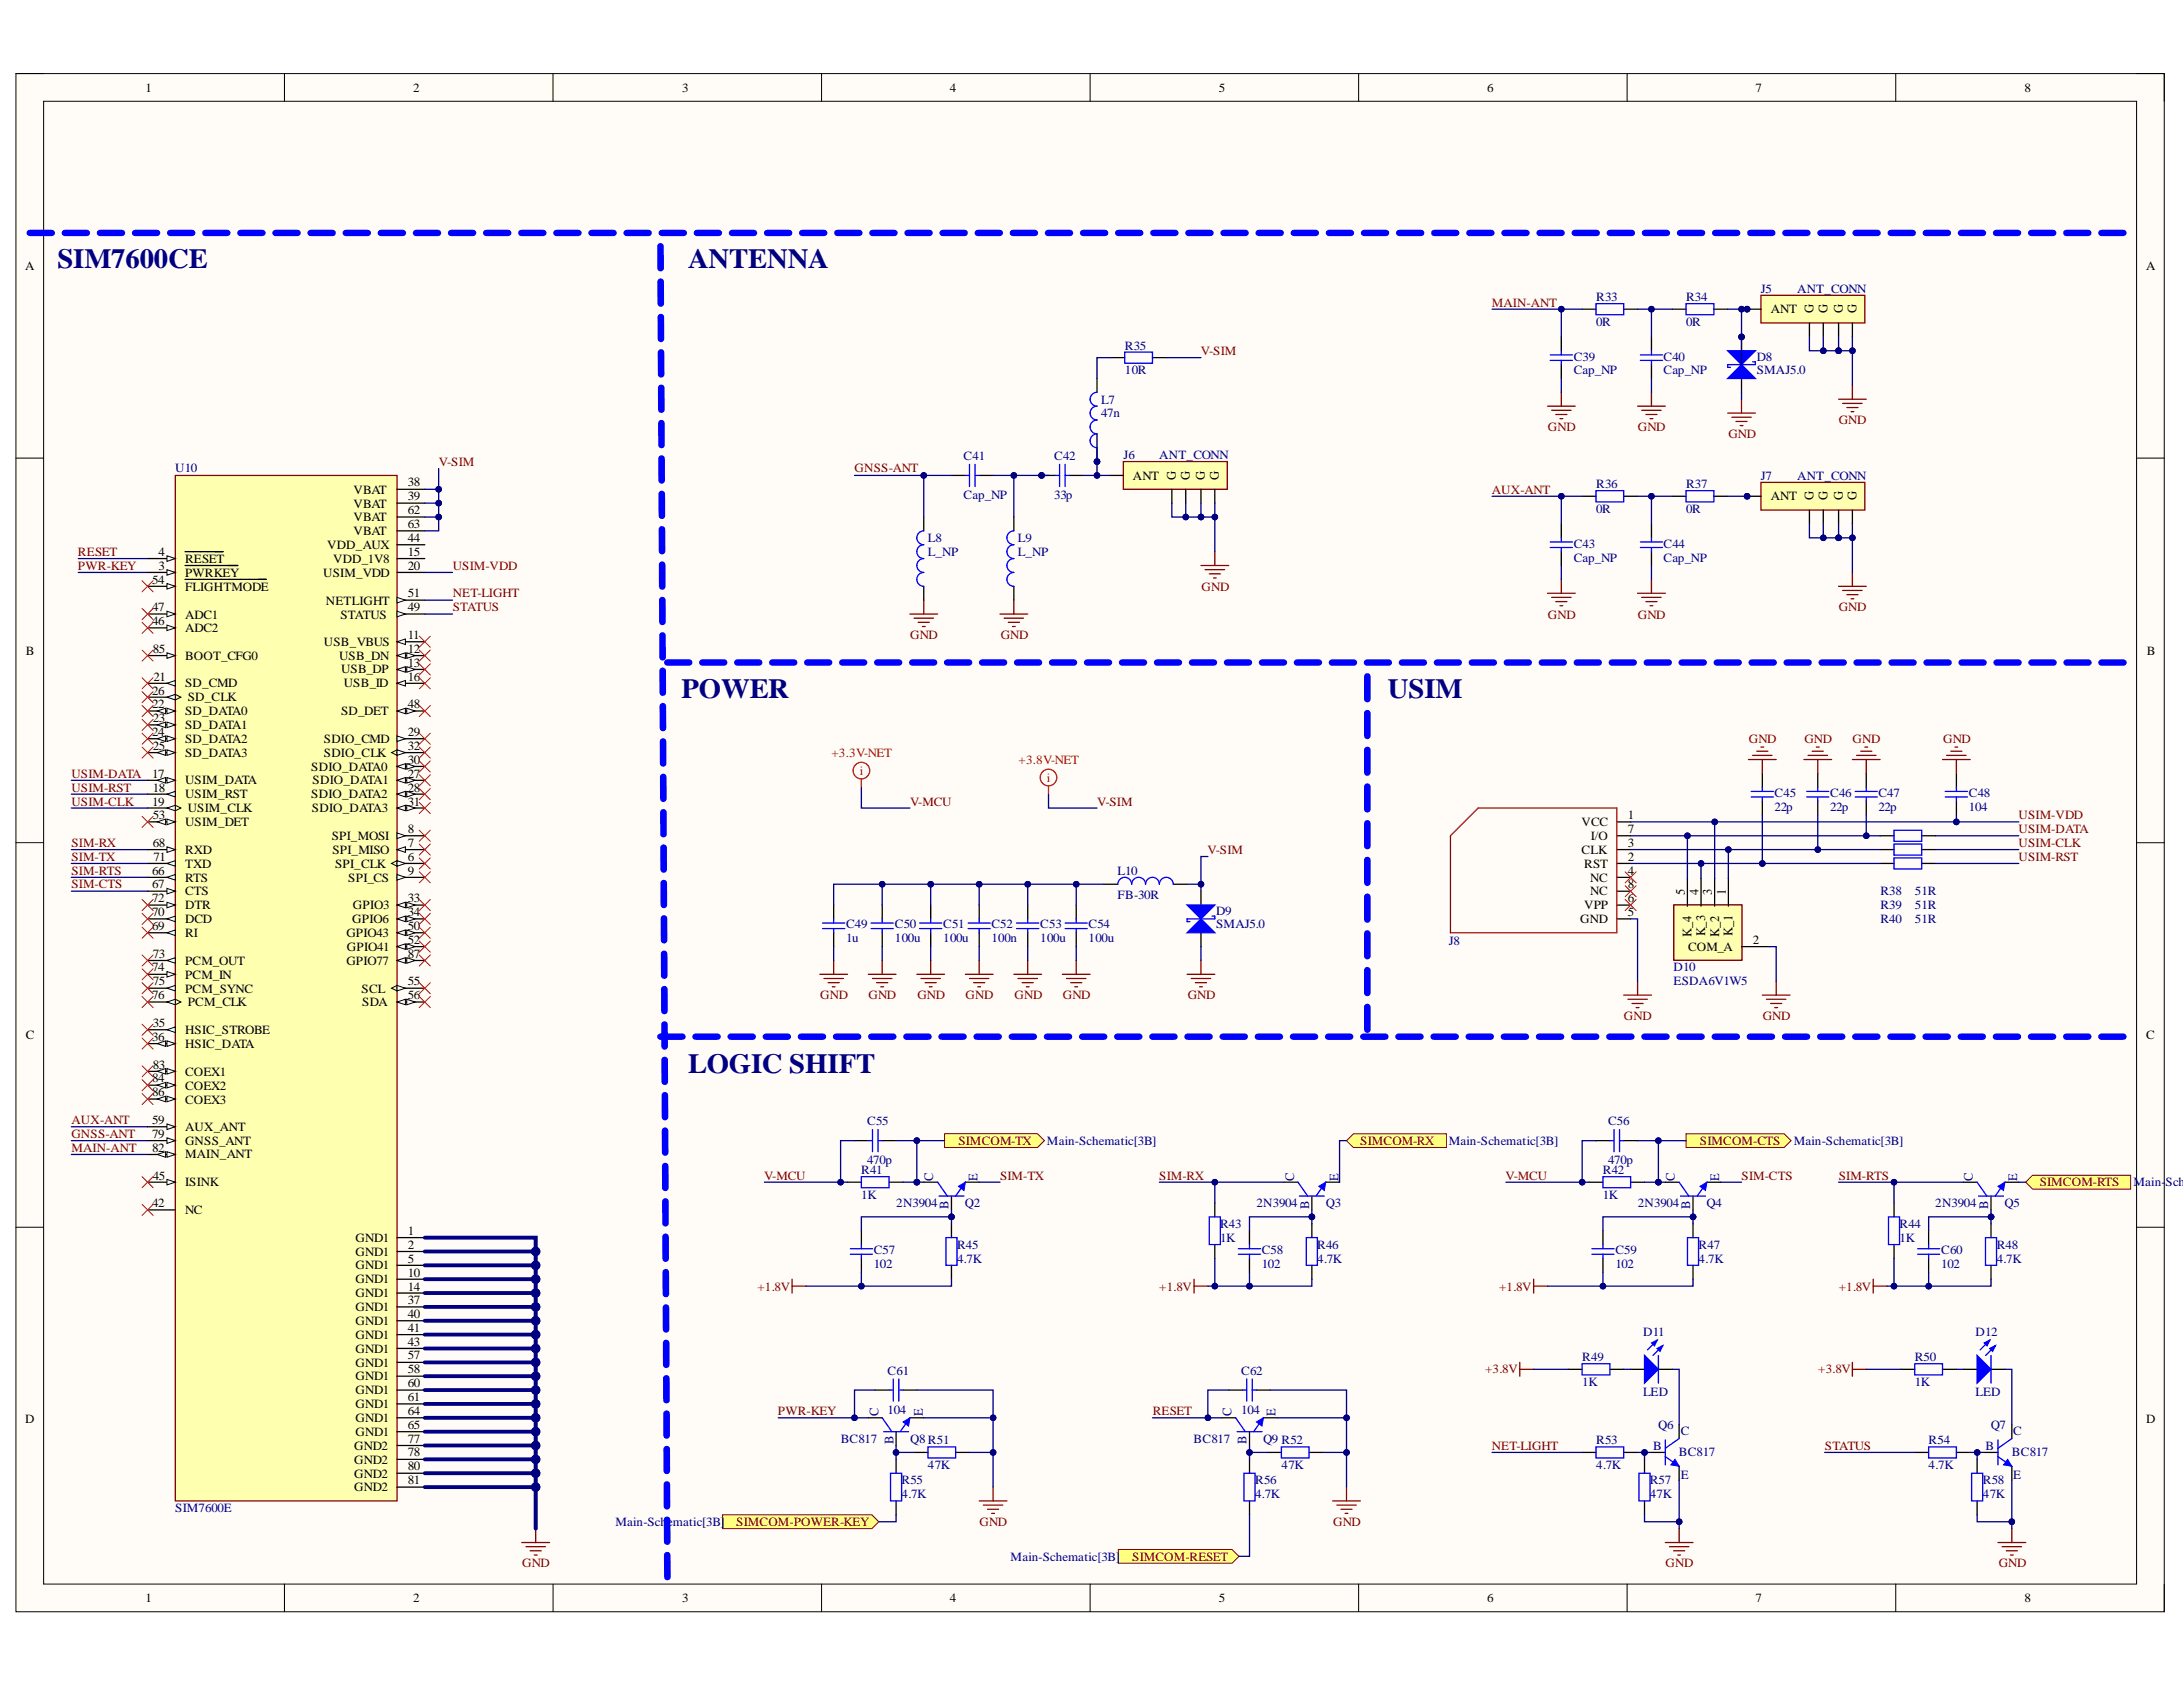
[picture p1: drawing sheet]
<svg xmlns="http://www.w3.org/2000/svg" width="279mm" height="216mm" viewBox="0 0 279 216" stroke-linecap="round" stroke-linejoin="round" font-family="sans-serif">
<defs><g id="words">
<g font-size="3.6" fill="#000080">
<text x="7.4" y="34.3">SIM7600CE</text>
<text x="88.1" y="34.3">ANTENNA</text>
<text x="87.2" y="89.3">POWER</text>
<text x="177.6" y="89.3">USIM</text>
<text x="88.1" y="137.3">LOGIC SHIFT</text>
</g>
<g font-size="1.7">
<text x="232.1" y="40.1" transform="rotate(-90 232.1 40.1)">G</text>
<text x="233.9" y="40.1" transform="rotate(-90 233.9 40.1)">G</text>
<text x="235.8" y="40.1" transform="rotate(-90 235.8 40.1)">G</text>
<text x="237.6" y="40.1" transform="rotate(-90 237.6 40.1)">G</text>
<text x="150.5" y="61.4" transform="rotate(-90 150.5 61.4)">G</text>
<text x="152.3" y="61.4" transform="rotate(-90 152.3 61.4)">G</text>
<text x="154.2" y="61.4" transform="rotate(-90 154.2 61.4)">G</text>
<text x="156" y="61.4" transform="rotate(-90 156 61.4)">G</text>
<text x="232.1" y="64" transform="rotate(-90 232.1 64)">G</text>
<text x="233.9" y="64" transform="rotate(-90 233.9 64)">G</text>
<text x="235.8" y="64" transform="rotate(-90 235.8 64)">G</text>
<text x="237.6" y="64" transform="rotate(-90 237.6 64)">G</text>
<text x="215.6" y="114.5" transform="rotate(-90 215.6 114.5)">5</text>
<text x="216.5" y="119.9" transform="rotate(-90 216.5 119.9)">K_4</text>
<text x="217.4" y="114.5" transform="rotate(-90 217.4 114.5)">4</text>
<text x="218.3" y="119.8" transform="rotate(-90 218.3 119.8)">K_3</text>
<text x="219.1" y="114.5" transform="rotate(-90 219.1 114.5)">3</text>
<text x="220" y="119.9" transform="rotate(-90 220 119.9)">K_2</text>
<text x="220.9" y="114.5" transform="rotate(-90 220.9 114.5)">1</text>
<text x="221.7" y="119.8" transform="rotate(-90 221.7 119.8)">K_1</text>
</g>
<g font-size="1.7" fill="#000080">
<text x="119.4" y="151.1" transform="rotate(-90 119.4 151.1)">C</text>
<text x="121.4" y="154.7" transform="rotate(-90 121.4 154.7)">B</text>
<text x="125.1" y="151.1" transform="rotate(-90 125.1 151.1)">E</text>
<text x="165.6" y="151.1" transform="rotate(-90 165.6 151.1)">C</text>
<text x="167.6" y="154.7" transform="rotate(-90 167.6 154.7)">B</text>
<text x="171.3" y="151.1" transform="rotate(-90 171.3 151.1)">E</text>
<text x="214.4" y="151.1" transform="rotate(-90 214.4 151.1)">C</text>
<text x="216.3" y="154.7" transform="rotate(-90 216.3 154.7)">B</text>
<text x="220" y="151.1" transform="rotate(-90 220 151.1)">E</text>
<text x="252.5" y="151.1" transform="rotate(-90 252.5 151.1)">C</text>
<text x="254.5" y="154.7" transform="rotate(-90 254.5 154.7)">B</text>
<text x="258.2" y="151.1" transform="rotate(-90 258.2 151.1)">E</text>
<text x="112.4" y="181.2" transform="rotate(-90 112.4 181.2)">C</text>
<text x="114.4" y="184.8" transform="rotate(-90 114.4 184.8)">B</text>
<text x="118.1" y="181.2" transform="rotate(-90 118.1 181.2)">E</text>
<text x="157.6" y="181.2" transform="rotate(-90 157.6 181.2)">C</text>
<text x="159.5" y="184.8" transform="rotate(-90 159.5 184.8)">B</text>
<text x="163.3" y="181.2" transform="rotate(-90 163.3 181.2)">E</text>
</g>
<g font-size="1.6">
<text x="18.6" y="11.8">1</text>
<text x="52.9" y="11.8">2</text>
<text x="87.3" y="11.8">3</text>
<text x="121.6" y="11.8">4</text>
<text x="156" y="11.8">5</text>
<text x="190.3" y="11.8">6</text>
<text x="224.7" y="11.8">7</text>
<text x="259.1" y="11.8">8</text>
<text x="3.2" y="34.6">A</text>
<text x="274.7" y="34.6">A</text>
<text x="226.6" y="40.1">ANT</text>
<text x="45.3" y="63.2">VBAT</text>
<text x="45.3" y="65">VBAT</text>
<text x="52.2" y="62.2">38</text>
<text x="52.2" y="64">39</text>
<text x="52.2" y="65.8">62</text>
<text x="145" y="61.4">ANT</text>
<text x="226.6" y="64">ANT</text>
<text x="20.3" y="71.1">4</text>
<text x="41.9" y="70.3">VDD_AUX</text>
<text x="45.3" y="66.7">VBAT</text>
<text x="45.3" y="68.5">VBAT</text>
<text x="52.2" y="67.6">63</text>
<text x="52.2" y="69.3">44</text>
<text x="52.2" y="71.1">15</text>
<text x="19.5" y="74.7">54</text>
<text x="20.3" y="72.9">3</text>
<text x="23.7" y="72.1">RESET</text>
<text x="23.7" y="73.8">PWRKEY</text>
<text x="23.7" y="75.6">FLIGHTMODE</text>
<text x="41.4" y="73.8">USIM_VDD</text>
<text x="41.7" y="77.4">NETLIGHT</text>
<text x="42.6" y="72.1">VDD_1V8</text>
<text x="52.2" y="72.9">20</text>
<text x="52.2" y="76.5">51</text>
<text x="3.3" y="83.8">B</text>
<text x="19.5" y="78.2">47</text>
<text x="19.5" y="80">46</text>
<text x="19.5" y="83.6">85</text>
<text x="23.7" y="79.2">ADC1</text>
<text x="23.7" y="80.9">ADC2</text>
<text x="41.5" y="82.7">USB_VBUS</text>
<text x="43.6" y="79.2">STATUS</text>
<text x="52.2" y="78.2">49</text>
<text x="52.2" y="81.8">11</text>
<text x="52.2" y="83.6">12</text>
<text x="274.8" y="83.8">B</text>
<text x="19.5" y="88.9">26</text>
<text x="19.6" y="87.1">21</text>
<text x="23.7" y="84.4">BOOT_CFG0</text>
<text x="23.7" y="88">SD_CMD</text>
<text x="24" y="89.7">SD_CLK</text>
<text x="43.4" y="84.4">USB_DN</text>
<text x="43.7" y="86.2">USB_DP</text>
<text x="44" y="88">USB_ID</text>
<text x="52.2" y="85.3">13</text>
<text x="52.2" y="87.1">16</text>
<text x="19.5" y="90.7">22</text>
<text x="19.5" y="94.2">24</text>
<text x="19.5" y="92.4">23</text>
<text x="19.5" y="96">25</text>
<text x="23.7" y="91.5">SD_DATA0</text>
<text x="23.7" y="93.3">SD_DATA1</text>
<text x="23.7" y="95.1">SD_DATA2</text>
<text x="41.5" y="95.1">SDIO_CMD</text>
<text x="43.7" y="91.5">SD_DET</text>
<text x="52.2" y="90.7">48</text>
<text x="52.2" y="94.2">29</text>
<text x="52.2" y="96">32</text>
<text x="19.5" y="99.5">17</text>
<text x="19.5" y="101.3">18</text>
<text x="23.7" y="96.8">SD_DATA3</text>
<text x="23.7" y="100.4">USIM_DATA</text>
<text x="39.8" y="98.6">SDIO_DATA0</text>
<text x="40" y="100.4">SDIO_DATA1</text>
<text x="41.5" y="96.8">SDIO_CLK</text>
<text x="52.2" y="97.8">30</text>
<text x="52.2" y="99.5">27</text>
<text x="52.2" y="101.3">28</text>
<text x="19.5" y="103.1">19</text>
<text x="19.5" y="104.9">53</text>
<text x="23.7" y="102.2">USIM_RST</text>
<text x="23.7" y="105.7">USIM_DET</text>
<text x="24" y="103.9">USIM_CLK</text>
<text x="39.8" y="102.2">SDIO_DATA2</text>
<text x="39.9" y="103.9">SDIO_DATA3</text>
<text x="42.5" y="107.5">SPI_MOSI</text>
<text x="52.2" y="103.1">31</text>
<text x="52.2" y="106.6">8</text>
<text x="202.4" y="105.7">VCC</text>
<text x="203.6" y="107.5">I/O</text>
<text x="208.4" y="104.9">1</text>
<text x="208.4" y="106.6">7</text>
<text x="19.5" y="112">66</text>
<text x="19.5" y="113.7">67</text>
<text x="19.5" y="108.4">68</text>
<text x="19.6" y="110.2">71</text>
<text x="23.7" y="109.3">RXD</text>
<text x="23.7" y="111">TXD</text>
<text x="23.7" y="112.8">RTS</text>
<text x="42.6" y="109.3">SPI_MISO</text>
<text x="42.9" y="111">SPI_CLK</text>
<text x="44.6" y="112.8">SPI_CS</text>
<text x="52.2" y="108.4">7</text>
<text x="52.2" y="110.2">6</text>
<text x="52.2" y="112">9</text>
<text x="202.4" y="109.3">CLK</text>
<text x="202.8" y="111">RST</text>
<text x="203.5" y="112.8">NC</text>
<text x="208.4" y="110.2">2</text>
<text x="208.4" y="108.4">3</text>
<text x="208.4" y="112">4</text>
<text x="208.4" y="113.7">8</text>
<text x="19.5" y="115.4">72</text>
<text x="19.5" y="117.2">70</text>
<text x="19.5" y="119">69</text>
<text x="23.7" y="114.6">CTS</text>
<text x="23.7" y="116.4">DTR</text>
<text x="23.7" y="118.1">DCD</text>
<text x="23.7" y="119.9">RI</text>
<text x="44.3" y="119.9">GPIO43</text>
<text x="45.1" y="118.1">GPIO6</text>
<text x="45.2" y="116.4">GPIO3</text>
<text x="52.2" y="115.4">33</text>
<text x="52.2" y="117.2">34</text>
<text x="52.2" y="119">50</text>
<text x="202.3" y="118.1">GND</text>
<text x="202.8" y="116.4">VPP</text>
<text x="203.5" y="114.6">NC</text>
<text x="208.4" y="117.2">5</text>
<text x="208.4" y="115.4">6</text>
<text x="19.5" y="124.3">74</text>
<text x="19.5" y="122.5">73</text>
<text x="23.7" y="123.5">PCM_OUT</text>
<text x="23.7" y="125.3">PCM_IN</text>
<text x="44.3" y="123.5">GPIO77</text>
<text x="44.4" y="121.7">GPIO41</text>
<text x="52.2" y="120.8">52</text>
<text x="52.2" y="122.5">87</text>
<text x="216.1" y="121.7">COM_A</text>
<text x="224.3" y="120.8">2</text>
<text x="19.5" y="127.9">76</text>
<text x="19.5" y="126.1">75</text>
<text x="19.5" y="131.4">35</text>
<text x="23.7" y="127">PCM_SYNC</text>
<text x="24" y="128.8">PCM_CLK</text>
<text x="46.3" y="127">SCL</text>
<text x="46.4" y="128.8">SDA</text>
<text x="52.2" y="126.1">55</text>
<text x="52.2" y="127.9">56</text>
<text x="3.3" y="133">C</text>
<text x="19.5" y="133.2">36</text>
<text x="19.5" y="136.8">83</text>
<text x="23.7" y="132.4">HSIC_STROBE</text>
<text x="23.7" y="134.1">HSIC_DATA</text>
<text x="23.7" y="137.7">COEX1</text>
<text x="274.7" y="133">C</text>
<text x="19.5" y="138.5">84</text>
<text x="19.5" y="140.3">86</text>
<text x="19.5" y="143.9">59</text>
<text x="23.7" y="139.5">COEX2</text>
<text x="23.7" y="141.2">COEX3</text>
<text x="19.5" y="145.6">79</text>
<text x="19.5" y="147.4">82</text>
<text x="23.7" y="144.7">AUX_ANT</text>
<text x="23.7" y="146.5">GNSS_ANT</text>
<text x="23.7" y="148.3">MAIN_ANT</text>
<text x="19.5" y="154.5">42</text>
<text x="19.5" y="151">45</text>
<text x="23.7" y="151.8">ISINK</text>
<text x="23.7" y="155.4">NC</text>
<text x="45.5" y="158.9">GND1</text>
<text x="45.5" y="160.7">GND1</text>
<text x="52.2" y="158.1">1</text>
<text x="52.2" y="159.8">2</text>
<text x="52.2" y="161.6">5</text>
<text x="45.5" y="162.5">GND1</text>
<text x="45.5" y="164.2">GND1</text>
<text x="45.5" y="166">GND1</text>
<text x="45.5" y="167.8">GND1</text>
<text x="52.2" y="163.4">10</text>
<text x="52.2" y="165.2">14</text>
<text x="52.2" y="166.9">37</text>
<text x="45.5" y="169.6">GND1</text>
<text x="45.5" y="171.3">GND1</text>
<text x="45.5" y="173.1">GND1</text>
<text x="52.2" y="168.7">40</text>
<text x="52.2" y="170.5">41</text>
<text x="52.2" y="172.3">43</text>
<text x="52.2" y="174">57</text>
<text x="45.5" y="174.9">GND1</text>
<text x="45.5" y="176.7">GND1</text>
<text x="45.5" y="178.4">GND1</text>
<text x="52.2" y="175.7">58</text>
<text x="52.2" y="177.5">60</text>
<text x="52.2" y="179.3">61</text>
<text x="3.2" y="182.2">D</text>
<text x="45.3" y="185.6">GND2</text>
<text x="45.5" y="180.2">GND1</text>
<text x="45.5" y="182">GND1</text>
<text x="45.5" y="183.8">GND1</text>
<text x="52.2" y="181.1">64</text>
<text x="52.2" y="182.8">65</text>
<text x="52.2" y="184.6">77</text>
<text x="274.7" y="182.2">D</text>
<text x="45.3" y="187.3">GND2</text>
<text x="45.3" y="189.1">GND2</text>
<text x="45.3" y="190.9">GND2</text>
<text x="52.2" y="186.4">78</text>
<text x="52.2" y="188.2">80</text>
<text x="52.2" y="189.9">81</text>
<text x="18.6" y="205">1</text>
<text x="52.9" y="205">2</text>
<text x="87.3" y="205">3</text>
<text x="121.6" y="205">4</text>
<text x="156" y="205">5</text>
<text x="190.3" y="205">6</text>
<text x="224.7" y="205">7</text>
<text x="259.1" y="205">8</text>
</g>
<g font-size="1.6" fill="#800000">
<text x="190.9" y="39.2">MAIN-ANT</text>
<text x="153.7" y="45.4">V-SIM</text>
<text x="56.2" y="59.6">V-SIM</text>
<text x="198.1" y="55.1">GND</text>
<text x="209.6" y="55.1">GND</text>
<text x="221.2" y="56.1">GND</text>
<text x="235.3" y="54.3">GND</text>
<text x="109.4" y="60.5">GNSS-ANT</text>
<text x="190.9" y="63.2">AUX-ANT</text>
<text x="10" y="71.1">RESET</text>
<text x="10" y="72.9">PWR-KEY</text>
<text x="57.9" y="76.5">NET-LIGHT</text>
<text x="57.9" y="72.9">USIM-VDD</text>
<text x="153.8" y="75.6">GND</text>
<text x="57.9" y="78.2">STATUS</text>
<text x="116.5" y="81.8">GND</text>
<text x="128.1" y="81.8">GND</text>
<text x="198.1" y="79.2">GND</text>
<text x="209.6" y="79.2">GND</text>
<text x="235.3" y="78.2">GND</text>
<text x="223.8" y="95.1">GND</text>
<text x="230.9" y="95.1">GND</text>
<text x="237.1" y="95.1">GND</text>
<text x="248.7" y="95.1">GND</text>
<text x="9.1" y="99.5">USIM-DATA</text>
<text x="9.1" y="101.3">USIM-RST</text>
<text x="9.1" y="103.1">USIM-CLK</text>
<text x="116.5" y="103.1">V-MCU</text>
<text x="140.4" y="103.1">V-SIM</text>
<text x="258.3" y="106.6">USIM-DATA</text>
<text x="258.3" y="104.9">USIM-VDD</text>
<text x="9.1" y="108.4">SIM-RX</text>
<text x="9.1" y="110.2">SIM-TX</text>
<text x="9.1" y="112">SIM-RTS</text>
<text x="9.1" y="113.7">SIM-CTS</text>
<text x="154.6" y="109.3">V-SIM</text>
<text x="258.3" y="108.4">USIM-CLK</text>
<text x="258.3" y="110.2">USIM-RST</text>
<text x="105" y="127.9">GND</text>
<text x="111.2" y="127.9">GND</text>
<text x="117.4" y="127.9">GND</text>
<text x="123.6" y="127.9">GND</text>
<text x="129.9" y="127.9">GND</text>
<text x="136" y="127.9">GND</text>
<text x="152" y="127.9">GND</text>
<text x="207.8" y="130.6">GND</text>
<text x="225.6" y="130.6">GND</text>
<text x="9.1" y="143.9">AUX-ANT</text>
<text x="9.1" y="145.6">GNSS-ANT</text>
<text x="9.1" y="147.4">MAIN-ANT</text>
<text x="122.7" y="146.5">SIMCOM-TX</text>
<text x="174.1" y="146.5">SIMCOM-RX</text>
<text x="217.6" y="146.5">SIMCOM-CTS</text>
<text x="97.8" y="151">V-MCU</text>
<text x="128" y="151">SIM-TX</text>
<text x="148.4" y="151">SIM-RX</text>
<text x="192.7" y="151">V-MCU</text>
<text x="222.9" y="151">SIM-CTS</text>
<text x="235.3" y="151">SIM-RTS</text>
<text x="261.1" y="151.8">SIMCOM-RTS</text>
<text x="96.9" y="165.2">+1.8V</text>
<text x="148.4" y="165.2">+1.8V</text>
<text x="191.9" y="165.2">+1.8V</text>
<text x="235.3" y="165.2">+1.8V</text>
<text x="190.1" y="175.7">+3.8V</text>
<text x="232.7" y="175.7">+3.8V</text>
<text x="99.6" y="181.1">PWR-KEY</text>
<text x="147.5" y="181.1">RESET</text>
<text x="190.9" y="185.6">NET-LIGHT</text>
<text x="233.6" y="185.6">STATUS</text>
<text x="94.2" y="195.3">SIMCOM-POWER-KEY</text>
<text x="125.4" y="195.3">GND</text>
<text x="170.6" y="195.3">GND</text>
<text x="66.8" y="200.6">GND</text>
<text x="144.9" y="199.8">SIMCOM-RESET</text>
<text x="213.2" y="200.6">GND</text>
<text x="255.8" y="200.6">GND</text>
</g>
<g font-size="1.6" fill="#000080">
<text x="204.3" y="38.5">R33</text>
<text x="204.3" y="41.7">0R</text>
<text x="215.8" y="38.5">R34</text>
<text x="215.8" y="41.7">0R</text>
<text x="225.4" y="37.5">J5</text>
<text x="230" y="37.5">ANT_CONN</text>
<text x="144" y="44.7">R35</text>
<text x="144" y="47.9">10R</text>
<text x="201.4" y="46.2">C39</text>
<text x="201.4" y="47.9">Cap_NP</text>
<text x="212.9" y="46.2">C40</text>
<text x="212.9" y="47.9">Cap_NP</text>
<text x="224.8" y="46.2">D8</text>
<text x="224.8" y="47.9">SMAJ5.0</text>
<text x="140.9" y="51.7">L7</text>
<text x="140.9" y="53.4">47n</text>
<text x="123.3" y="58.9">C41</text>
<text x="134.9" y="58.9">C42</text>
<text x="143.8" y="58.7">J6</text>
<text x="148.4" y="58.7">ANT_CONN</text>
<text x="22.4" y="60.5">U10</text>
<text x="123.3" y="63.9">Cap_NP</text>
<text x="134.9" y="63.9">33p</text>
<text x="204.3" y="62.4">R36</text>
<text x="204.3" y="65.6">0R</text>
<text x="215.8" y="62.4">R37</text>
<text x="215.8" y="65.6">0R</text>
<text x="225.4" y="61.4">J7</text>
<text x="230" y="61.4">ANT_CONN</text>
<text x="118.8" y="69.3">L8</text>
<text x="118.8" y="71.1">L_NP</text>
<text x="130.3" y="69.3">L9</text>
<text x="130.3" y="71.1">L_NP</text>
<text x="201.4" y="70.1">C43</text>
<text x="201.4" y="71.9">Cap_NP</text>
<text x="212.9" y="70.1">C44</text>
<text x="212.9" y="71.9">Cap_NP</text>
<text x="227.1" y="102">C45</text>
<text x="234.2" y="102">C46</text>
<text x="240.4" y="102">C47</text>
<text x="252" y="102">C48</text>
<text x="227.1" y="103.8">22p</text>
<text x="234.2" y="103.8">22p</text>
<text x="240.4" y="103.8">22p</text>
<text x="252" y="103.8">104</text>
<text x="143" y="112">L10</text>
<text x="108.3" y="118.8">C49</text>
<text x="114.5" y="118.8">C50</text>
<text x="120.7" y="118.8">C51</text>
<text x="126.9" y="118.8">C52</text>
<text x="133.2" y="118.8">C53</text>
<text x="139.3" y="118.8">C54</text>
<text x="143" y="115.1">FB-30R</text>
<text x="155.7" y="117">D9</text>
<text x="155.7" y="118.8">SMAJ5.0</text>
<text x="240.7" y="114.6">R38</text>
<text x="240.7" y="116.4">R39</text>
<text x="240.7" y="118.1">R40</text>
<text x="245.1" y="114.6">51R</text>
<text x="245.1" y="116.4">51R</text>
<text x="245.1" y="118.1">51R</text>
<text x="108.3" y="120.6">1u</text>
<text x="114.5" y="120.6">100u</text>
<text x="120.7" y="120.6">100u</text>
<text x="126.9" y="120.6">100n</text>
<text x="133.2" y="120.6">100u</text>
<text x="139.3" y="120.6">100u</text>
<text x="185.4" y="120.9">J8</text>
<text x="214.2" y="124.3">D10</text>
<text x="214.2" y="126.1">ESDA6V1W5</text>
<text x="111" y="144">C55</text>
<text x="111" y="149">470p</text>
<text x="134" y="146.5">Main-Schematic[3B]</text>
<text x="185.4" y="146.5">Main-Schematic[3B]</text>
<text x="205.8" y="144">C56</text>
<text x="205.8" y="149">470p</text>
<text x="229.6" y="146.5">Main-Schematic[3B]</text>
<text x="110.2" y="150.2">R41</text>
<text x="110.2" y="153.4">1K</text>
<text x="114.7" y="154.5">2N3904</text>
<text x="123.5" y="154.5">Q2</text>
<text x="160.8" y="154.5">2N3904</text>
<text x="169.7" y="154.5">Q3</text>
<text x="205.1" y="150.2">R42</text>
<text x="205.1" y="153.4">1K</text>
<text x="209.6" y="154.5">2N3904</text>
<text x="218.4" y="154.5">Q4</text>
<text x="247.7" y="154.5">2N3904</text>
<text x="256.6" y="154.5">Q5</text>
<text x="273.1" y="151.8">Main-</text>
<text x="277.2" y="151.8">Sche</text>
<text x="111.8" y="160.5">C57</text>
<text x="122.5" y="159.8">R45</text>
<text x="122.5" y="161.6">4.7K</text>
<text x="156.2" y="157.1">R43</text>
<text x="156.2" y="158.9">1K</text>
<text x="161.5" y="160.5">C58</text>
<text x="168.6" y="159.8">R46</text>
<text x="168.6" y="161.6">4.7K</text>
<text x="206.7" y="160.5">C59</text>
<text x="217.4" y="159.8">R47</text>
<text x="217.4" y="161.6">4.7K</text>
<text x="243.1" y="157.1">R44</text>
<text x="243.1" y="158.9">1K</text>
<text x="248.5" y="160.5">C60</text>
<text x="255.6" y="159.8">R48</text>
<text x="255.6" y="161.6">4.7K</text>
<text x="111.8" y="162.3">102</text>
<text x="161.5" y="162.3">102</text>
<text x="206.7" y="162.3">102</text>
<text x="248.5" y="162.3">102</text>
<text x="210.3" y="171">D11</text>
<text x="252.9" y="171">D12</text>
<text x="113.6" y="176">C61</text>
<text x="158.9" y="176">C62</text>
<text x="202.5" y="174.2">R49</text>
<text x="202.5" y="177.3">1K</text>
<text x="210.3" y="178.6">LED</text>
<text x="245.1" y="174.2">R50</text>
<text x="245.1" y="177.3">1K</text>
<text x="252.9" y="178.6">LED</text>
<text x="107.6" y="184.6">BC817</text>
<text x="113.6" y="180.9">104</text>
<text x="116.5" y="184.6">Q8 R51</text>
<text x="152.8" y="184.6">BC817</text>
<text x="158.9" y="180.9">104</text>
<text x="161.7" y="184.6">Q9 R52</text>
<text x="204.3" y="184.8">R53</text>
<text x="211.6" y="185.6">B</text>
<text x="212.2" y="182.8">Q6</text>
<text x="215.1" y="183.6">C</text>
<text x="246.8" y="184.8">R54</text>
<text x="254.1" y="185.6">B</text>
<text x="254.8" y="182.8">Q7</text>
<text x="257.7" y="183.6">C</text>
<text x="115.4" y="189.9">R55</text>
<text x="115.4" y="191.7">4.7K</text>
<text x="118.8" y="188">47K</text>
<text x="160.6" y="189.9">R56</text>
<text x="160.6" y="191.7">4.7K</text>
<text x="164" y="188">47K</text>
<text x="204.3" y="188">4.7K</text>
<text x="211.1" y="189.9">R57</text>
<text x="211.1" y="191.7">47K</text>
<text x="214.9" y="186.4">BC817</text>
<text x="215.1" y="189.3">E</text>
<text x="246.8" y="188">4.7K</text>
<text x="253.8" y="189.9">R58</text>
<text x="253.8" y="191.7">47K</text>
<text x="257.5" y="186.4">BC817</text>
<text x="257.7" y="189.3">E</text>
<text x="22.4" y="193.5">SIM7600E</text>
<text x="78.8" y="195.3">Main-Sch</text>
<text x="85.4" y="195.3">ematic[3B]</text>
<text x="129.3" y="199.8">Main-Schematic[3B]</text>
</g>
<g font-size="1.6" fill="#f00">
<text x="106.4" y="96.8">+3.3V-NET</text>
<text x="110.1" y="99.2">i</text>
<text x="130.4" y="97.8">+3.8V-NET</text>
<text x="134" y="100">i</text>
</g>
</g></defs>
<path d="M2 9.4h275v196.9h-275z" fill-rule="evenodd" fill="#fffcf8"/>
<path d="M2 9.4h275v196.9h-275z" fill="none" stroke="#000" stroke-width=".13"/>
<path d="M5.6 13h267.9v189.7h-267.9z" fill-rule="evenodd" fill="#fffcf8"/>
<g fill="none" stroke="#000" stroke-width=".13">
<path d="M2 9.4h3.6M5.6 13h267.9v189.7h-267.9zM36.4 9.4v3.6M70.8 9.4v3.6M105.1 9.4v3.6M139.5 9.4v3.6M173.9 9.4v3.6M208.3 9.4v3.6M242.6 9.4v3.6M273.5 9.4h3.5v3.6M2 58.6h3.6M273.5 58.6h3.5"/>
<path d="M2 107.8h3.6M273.5 107.9h3.5M2 157.1h3.6M273.5 157.1h3.5M36.4 202.7v3.6M70.8 202.7v3.6M105.1 202.7v3.6M139.5 202.7v3.6M173.9 202.7v3.6M208.3 202.7v3.6M242.6 202.7v3.6M277 202.7v3.6"/>
</g>
<path d="M22.4 60.8h28.4v131.3h-28.4z" fill-rule="evenodd" fill="#ffffb0"/>
<path d="M22.4 60.8h28.4v131.3h-28.4z" fill="none" stroke="#800000" stroke-width=".17"/>
<path d="M18.9 71.5h3.5" fill="none" stroke="#000" stroke-width=".17"/>
<path d="M21.4 71.1l1 .4-1 .3z" fill="#f8fcff"/>
<path d="M21.4 71.1l1 .4-1 .3z" fill="none" stroke="#000" stroke-width=".13"/>
<path d="M18.9 73.3h3.5M23.7 70.6h4.9" fill="none" stroke="#000" stroke-width=".17"/>
<path d="M21.4 72.9l1 .4-1 .3z" fill="#f8fcff"/>
<path d="M21.4 72.9l1 .4-1 .3z" fill="none" stroke="#000" stroke-width=".13"/>
<path d="M18.9 75h3.5M23.7 72.4h6.7" fill="none" stroke="#000" stroke-width=".17"/>
<path d="M21.4 74.7l1 .3-1 .4z" fill="#f8fcff"/>
<path d="M21.4 74.7l1 .3-1 .4z" fill="none" stroke="#000" stroke-width=".13"/>
<path d="M18.9 78.6h3.5M23.7 74.1h10.4" fill="none" stroke="#000" stroke-width=".17"/>
<path d="M21.4 78.2l1 .4-1 .3z" fill="#f8fcff"/>
<path d="M21.4 78.2l1 .4-1 .3z" fill="none" stroke="#000" stroke-width=".13"/>
<path d="M18.9 80.4h3.5" fill="none" stroke="#000" stroke-width=".17"/>
<path d="M21.4 80l1 .4-1 .3z" fill="#f8fcff"/>
<path d="M21.4 80l1 .4-1 .3z" fill="none" stroke="#000" stroke-width=".13"/>
<path d="M18.9 83.9h3.5" fill="none" stroke="#000" stroke-width=".17"/>
<path d="M21.4 83.5l1 .4-1 .4z" fill="#f8fcff"/>
<path d="M21.4 83.5l1 .4-1 .4z" fill="none" stroke="#000" stroke-width=".13"/>
<path d="M18.9 87.4h3.5" fill="none" stroke="#000" stroke-width=".17"/>
<path d="M21.4 87.4l1-.3v.7z" fill="#f8fcff"/>
<path d="M21.4 87.4l1-.3v.7z" fill="none" stroke="#000" stroke-width=".13"/>
<path d="M18.9 89.2h3.5" fill="none" stroke="#000" stroke-width=".17"/>
<path d="M21.4 89.2l1-.3v.7z" fill="#f8fcff"/>
<path d="M21.4 89.2l1-.3v.7zM22.4 88.9l.7 .3-.7 .4" fill="none" stroke="#000" stroke-width=".13"/>
<path d="M18.9 91h3.5" fill="none" stroke="#000" stroke-width=".17"/>
<path d="M21.4 90.6l1 .4-1 .3z" fill="#f8fcff"/>
<path d="M21.4 90.6l1 .4-1 .3z" fill="none" stroke="#000" stroke-width=".13"/>
<path d="M20.1 91l1.1-.4v.7z" fill="#f8fcff"/>
<path d="M20.1 91l1.1-.4v.7z" fill="none" stroke="#000" stroke-width=".13"/>
<path d="M18.9 92.8h3.5" fill="none" stroke="#000" stroke-width=".17"/>
<path d="M21.4 92.4l1 .4-1 .3z" fill="#f8fcff"/>
<path d="M21.4 92.4l1 .4-1 .3z" fill="none" stroke="#000" stroke-width=".13"/>
<path d="M20.1 92.8l1.1-.4v.7z" fill="#f8fcff"/>
<path d="M20.1 92.8l1.1-.4v.7z" fill="none" stroke="#000" stroke-width=".13"/>
<path d="M18.9 94.5h3.5" fill="none" stroke="#000" stroke-width=".17"/>
<path d="M21.4 94.2l1 .3-1 .4z" fill="#f8fcff"/>
<path d="M21.4 94.2l1 .3-1 .4z" fill="none" stroke="#000" stroke-width=".13"/>
<path d="M20.1 94.5l1.1-.3v.7z" fill="#f8fcff"/>
<path d="M20.1 94.5l1.1-.3v.7z" fill="none" stroke="#000" stroke-width=".13"/>
<path d="M18.9 96.3h3.5" fill="none" stroke="#000" stroke-width=".17"/>
<path d="M21.4 96l1 .3-1 .4z" fill="#f8fcff"/>
<path d="M21.4 96l1 .3-1 .4z" fill="none" stroke="#000" stroke-width=".13"/>
<path d="M20.1 96.3l1.1-.3v.7z" fill="#f8fcff"/>
<path d="M20.1 96.3l1.1-.3v.7z" fill="none" stroke="#000" stroke-width=".13"/>
<path d="M18.9 99.9h3.5" fill="none" stroke="#000" stroke-width=".17"/>
<path d="M21.4 99.5l1 .4-1 .3z" fill="#f8fcff"/>
<path d="M21.4 99.5l1 .4-1 .3z" fill="none" stroke="#000" stroke-width=".13"/>
<path d="M20.1 99.9l1.1-.4v.7z" fill="#f8fcff"/>
<path d="M20.1 99.9l1.1-.4v.7z" fill="none" stroke="#000" stroke-width=".13"/>
<path d="M18.9 101.6h3.5" fill="none" stroke="#000" stroke-width=".17"/>
<path d="M21.4 101.6l1-.3v.7z" fill="#f8fcff"/>
<path d="M21.4 101.6l1-.3v.7z" fill="none" stroke="#000" stroke-width=".13"/>
<path d="M18.9 103.4h3.5" fill="none" stroke="#000" stroke-width=".17"/>
<path d="M21.4 103.4l1-.3v.7z" fill="#f8fcff"/>
<path d="M21.4 103.4l1-.3v.7zM22.4 103.1l.7 .3-.7 .4" fill="none" stroke="#000" stroke-width=".13"/>
<path d="M18.9 105.2h3.5" fill="none" stroke="#000" stroke-width=".17"/>
<path d="M21.4 104.8l1 .4-1 .3z" fill="#f8fcff"/>
<path d="M21.4 104.8l1 .4-1 .3z" fill="none" stroke="#000" stroke-width=".13"/>
<path d="M20.1 105.2l1.1-.4v.7z" fill="#f8fcff"/>
<path d="M20.1 105.2l1.1-.4v.7z" fill="none" stroke="#000" stroke-width=".13"/>
<path d="M18.9 108.7h3.5" fill="none" stroke="#000" stroke-width=".17"/>
<path d="M21.4 108.4l1 .3-1 .4z" fill="#f8fcff"/>
<path d="M21.4 108.4l1 .3-1 .4z" fill="none" stroke="#000" stroke-width=".13"/>
<path d="M18.9 110.5h3.5" fill="none" stroke="#000" stroke-width=".17"/>
<path d="M21.4 110.5l1-.4v.8z" fill="#f8fcff"/>
<path d="M21.4 110.5l1-.4v.8z" fill="none" stroke="#000" stroke-width=".13"/>
<path d="M18.9 112.3h3.5" fill="none" stroke="#000" stroke-width=".17"/>
<path d="M21.4 112.3l1-.4v.7z" fill="#f8fcff"/>
<path d="M21.4 112.3l1-.4v.7z" fill="none" stroke="#000" stroke-width=".13"/>
<path d="M18.9 114.1h3.5" fill="none" stroke="#000" stroke-width=".17"/>
<path d="M21.4 113.7l1 .4-1 .3z" fill="#f8fcff"/>
<path d="M21.4 113.7l1 .4-1 .3z" fill="none" stroke="#000" stroke-width=".13"/>
<path d="M18.9 115.8h3.5" fill="none" stroke="#000" stroke-width=".17"/>
<path d="M21.4 115.5l1 .3-1 .4z" fill="#f8fcff"/>
<path d="M21.4 115.5l1 .3-1 .4z" fill="none" stroke="#000" stroke-width=".13"/>
<path d="M18.9 117.6h3.5" fill="none" stroke="#000" stroke-width=".17"/>
<path d="M21.4 117.6l1-.4v.8z" fill="#f8fcff"/>
<path d="M21.4 117.6l1-.4v.8z" fill="none" stroke="#000" stroke-width=".13"/>
<path d="M18.9 119.4h3.5" fill="none" stroke="#000" stroke-width=".17"/>
<path d="M21.4 119.4l1-.4v.7z" fill="#f8fcff"/>
<path d="M21.4 119.4l1-.4v.7z" fill="none" stroke="#000" stroke-width=".13"/>
<path d="M18.9 122.9h3.5" fill="none" stroke="#000" stroke-width=".17"/>
<path d="M21.4 122.9l1-.3v.7z" fill="#f8fcff"/>
<path d="M21.4 122.9l1-.3v.7z" fill="none" stroke="#000" stroke-width=".13"/>
<path d="M18.9 124.7h3.5" fill="none" stroke="#000" stroke-width=".17"/>
<path d="M21.4 124.3l1 .4-1 .3z" fill="#f8fcff"/>
<path d="M21.4 124.3l1 .4-1 .3z" fill="none" stroke="#000" stroke-width=".13"/>
<path d="M18.9 126.5h3.5" fill="none" stroke="#000" stroke-width=".17"/>
<path d="M21.4 126.5l1-.4v.7z" fill="#f8fcff"/>
<path d="M21.4 126.5l1-.4v.7z" fill="none" stroke="#000" stroke-width=".13"/>
<path d="M18.9 128.2h3.5" fill="none" stroke="#000" stroke-width=".17"/>
<path d="M21.4 128.2l1-.3v.7z" fill="#f8fcff"/>
<path d="M21.4 128.2l1-.3v.7zM22.4 127.9l.7 .3-.7 .4" fill="none" stroke="#000" stroke-width=".13"/>
<path d="M18.9 131.8h3.5" fill="none" stroke="#000" stroke-width=".17"/>
<path d="M21.4 131.8l1-.4v.7z" fill="#f8fcff"/>
<path d="M21.4 131.8l1-.4v.7z" fill="none" stroke="#000" stroke-width=".13"/>
<path d="M18.9 133.6h3.5" fill="none" stroke="#000" stroke-width=".17"/>
<path d="M21.4 133.2l1 .4-1 .3z" fill="#f8fcff"/>
<path d="M21.4 133.2l1 .4-1 .3z" fill="none" stroke="#000" stroke-width=".13"/>
<path d="M20.1 133.6l1.1-.4v.7z" fill="#f8fcff"/>
<path d="M20.1 133.6l1.1-.4v.7z" fill="none" stroke="#000" stroke-width=".13"/>
<path d="M18.9 137.1h3.5" fill="none" stroke="#000" stroke-width=".17"/>
<path d="M21.4 136.8l1 .3-1 .4z" fill="#f8fcff"/>
<path d="M21.4 136.8l1 .3-1 .4z" fill="none" stroke="#000" stroke-width=".13"/>
<path d="M20.1 137.1l1.1-.3v.7z" fill="#f8fcff"/>
<path d="M20.1 137.1l1.1-.3v.7z" fill="none" stroke="#000" stroke-width=".13"/>
<path d="M18.9 138.9h3.5" fill="none" stroke="#000" stroke-width=".17"/>
<path d="M21.4 138.5l1 .4-1 .3z" fill="#f8fcff"/>
<path d="M21.4 138.5l1 .4-1 .3z" fill="none" stroke="#000" stroke-width=".13"/>
<path d="M20.1 138.9l1.1-.4v.7z" fill="#f8fcff"/>
<path d="M20.1 138.9l1.1-.4v.7z" fill="none" stroke="#000" stroke-width=".13"/>
<path d="M18.9 140.7h3.5" fill="none" stroke="#000" stroke-width=".17"/>
<path d="M21.4 140.3l1 .4-1 .3z" fill="#f8fcff"/>
<path d="M21.4 140.3l1 .4-1 .3z" fill="none" stroke="#000" stroke-width=".13"/>
<path d="M20.1 140.7l1.1-.4v.7z" fill="#f8fcff"/>
<path d="M20.1 140.7l1.1-.4v.7z" fill="none" stroke="#000" stroke-width=".13"/>
<path d="M18.9 144.2h3.5" fill="none" stroke="#000" stroke-width=".17"/>
<path d="M21.4 143.8l1 .4-1 .4z" fill="#f8fcff"/>
<path d="M21.4 143.8l1 .4-1 .4z" fill="none" stroke="#000" stroke-width=".13"/>
<path d="M18.9 146h3.5" fill="none" stroke="#000" stroke-width=".17"/>
<path d="M21.4 145.6l1 .4-1 .3z" fill="#f8fcff"/>
<path d="M21.4 145.6l1 .4-1 .3z" fill="none" stroke="#000" stroke-width=".13"/>
<path d="M18.9 147.7h3.5" fill="none" stroke="#000" stroke-width=".17"/>
<path d="M21.4 147.4l1 .3-1 .4z" fill="#f8fcff"/>
<path d="M21.4 147.4l1 .3-1 .4z" fill="none" stroke="#000" stroke-width=".13"/>
<path d="M20.1 147.7l1.1-.3v.7z" fill="#f8fcff"/>
<path d="M20.1 147.7l1.1-.3v.7z" fill="none" stroke="#000" stroke-width=".13"/>
<path d="M18.9 151.3h3.5" fill="none" stroke="#000" stroke-width=".17"/>
<path d="M21.4 150.9l1 .4-1 .3z" fill="#f8fcff"/>
<path d="M21.4 150.9l1 .4-1 .3z" fill="none" stroke="#000" stroke-width=".13"/>
<path d="M50.8 62.6h3.6M50.8 64.4h3.6M50.8 66.2h3.6M50.8 67.9h3.6M50.8 69.7h3.6M50.8 71.5h3.6M50.8 73.3h3.6M50.8 76.8h3.6M18.9 154.8h3.5" fill="none" stroke="#000" stroke-width=".17"/>
<path d="M50.8 76.5l1.1 .3-1.1 .4z" fill="#f8fcff"/>
<path d="M50.8 76.5l1.1 .3-1.1 .4z" fill="none" stroke="#000" stroke-width=".13"/>
<path d="M50.8 78.6h3.6" fill="none" stroke="#000" stroke-width=".17"/>
<path d="M50.8 78.2l1.1 .4-1.1 .3z" fill="#f8fcff"/>
<path d="M50.8 78.2l1.1 .4-1.1 .3z" fill="none" stroke="#000" stroke-width=".13"/>
<path d="M50.8 82.1h3.6" fill="none" stroke="#000" stroke-width=".17"/>
<path d="M50.8 82.1l1.1-.3v.7z" fill="#f8fcff"/>
<path d="M50.8 82.1l1.1-.3v.7z" fill="none" stroke="#000" stroke-width=".13"/>
<path d="M50.8 83.9h3.6" fill="none" stroke="#000" stroke-width=".17"/>
<path d="M50.8 83.9l1.1-.4v.8z" fill="#f8fcff"/>
<path d="M50.8 83.9l1.1-.4v.8z" fill="none" stroke="#000" stroke-width=".13"/>
<path d="M52.1 83.5l1 .4-1 .4z" fill="#f8fcff"/>
<path d="M52.1 83.5l1 .4-1 .4z" fill="none" stroke="#000" stroke-width=".13"/>
<path d="M50.8 85.7h3.6" fill="none" stroke="#000" stroke-width=".17"/>
<path d="M50.8 85.7l1.1-.4v.7z" fill="#f8fcff"/>
<path d="M50.8 85.7l1.1-.4v.7z" fill="none" stroke="#000" stroke-width=".13"/>
<path d="M52.1 85.3l1 .4-1 .3z" fill="#f8fcff"/>
<path d="M52.1 85.3l1 .4-1 .3z" fill="none" stroke="#000" stroke-width=".13"/>
<path d="M50.8 87.4h3.6" fill="none" stroke="#000" stroke-width=".17"/>
<path d="M50.8 87.4l1.1-.3v.7z" fill="#f8fcff"/>
<path d="M50.8 87.4l1.1-.3v.7z" fill="none" stroke="#000" stroke-width=".13"/>
<path d="M50.8 91h3.6" fill="none" stroke="#000" stroke-width=".17"/>
<path d="M50.8 91l1.1-.4v.7z" fill="#f8fcff"/>
<path d="M50.8 91l1.1-.4v.7z" fill="none" stroke="#000" stroke-width=".13"/>
<path d="M52.1 90.6l1 .4-1 .3z" fill="#f8fcff"/>
<path d="M52.1 90.6l1 .4-1 .3z" fill="none" stroke="#000" stroke-width=".13"/>
<path d="M50.8 94.5h3.6" fill="none" stroke="#000" stroke-width=".17"/>
<path d="M50.8 94.2l1.1 .3-1.1 .4z" fill="#f8fcff"/>
<path d="M50.8 94.2l1.1 .3-1.1 .4z" fill="none" stroke="#000" stroke-width=".13"/>
<path d="M50.8 96.3h3.6" fill="none" stroke="#000" stroke-width=".17"/>
<path d="M50.8 96l1.1 .3-1.1 .4z" fill="#f8fcff"/>
<path d="M50.8 96l1.1 .3-1.1 .4zM50.8 96l-.7 .3 .7 .4" fill="none" stroke="#000" stroke-width=".13"/>
<path d="M50.8 98.1h3.6" fill="none" stroke="#000" stroke-width=".17"/>
<path d="M50.8 98.1l1.1-.4v.7z" fill="#f8fcff"/>
<path d="M50.8 98.1l1.1-.4v.7z" fill="none" stroke="#000" stroke-width=".13"/>
<path d="M52.1 97.7l1 .4-1 .3z" fill="#f8fcff"/>
<path d="M52.1 97.7l1 .4-1 .3z" fill="none" stroke="#000" stroke-width=".13"/>
<path d="M50.8 99.9h3.6" fill="none" stroke="#000" stroke-width=".17"/>
<path d="M50.8 99.9l1.1-.4v.7z" fill="#f8fcff"/>
<path d="M50.8 99.9l1.1-.4v.7z" fill="none" stroke="#000" stroke-width=".13"/>
<path d="M52.1 99.5l1 .4-1 .3z" fill="#f8fcff"/>
<path d="M52.1 99.5l1 .4-1 .3z" fill="none" stroke="#000" stroke-width=".13"/>
<path d="M50.8 101.6h3.6" fill="none" stroke="#000" stroke-width=".17"/>
<path d="M50.8 101.6l1.1-.3v.7z" fill="#f8fcff"/>
<path d="M50.8 101.6l1.1-.3v.7z" fill="none" stroke="#000" stroke-width=".13"/>
<path d="M52.1 101.3l1 .3-1 .4z" fill="#f8fcff"/>
<path d="M52.1 101.3l1 .3-1 .4z" fill="none" stroke="#000" stroke-width=".13"/>
<path d="M50.8 103.4h3.6" fill="none" stroke="#000" stroke-width=".17"/>
<path d="M50.8 103.4l1.1-.3v.7z" fill="#f8fcff"/>
<path d="M50.8 103.4l1.1-.3v.7z" fill="none" stroke="#000" stroke-width=".13"/>
<path d="M52.1 103.1l1 .3-1 .4z" fill="#f8fcff"/>
<path d="M52.1 103.1l1 .3-1 .4z" fill="none" stroke="#000" stroke-width=".13"/>
<path d="M50.8 107h3.6" fill="none" stroke="#000" stroke-width=".17"/>
<path d="M50.8 106.6l1.1 .4-1.1 .3z" fill="#f8fcff"/>
<path d="M50.8 106.6l1.1 .4-1.1 .3z" fill="none" stroke="#000" stroke-width=".13"/>
<path d="M50.8 108.7h3.6" fill="none" stroke="#000" stroke-width=".17"/>
<path d="M50.8 108.7l1.1-.3v.7z" fill="#f8fcff"/>
<path d="M50.8 108.7l1.1-.3v.7z" fill="none" stroke="#000" stroke-width=".13"/>
<path d="M50.8 110.5h3.6" fill="none" stroke="#000" stroke-width=".17"/>
<path d="M50.8 110.1l1.1 .4-1.1 .4z" fill="#f8fcff"/>
<path d="M50.8 110.1l1.1 .4-1.1 .4zM50.8 110.1l-.7 .4 .7 .4" fill="none" stroke="#000" stroke-width=".13"/>
<path d="M50.8 112.3h3.6" fill="none" stroke="#000" stroke-width=".17"/>
<path d="M50.8 111.9l1.1 .4-1.1 .3z" fill="#f8fcff"/>
<path d="M50.8 111.9l1.1 .4-1.1 .3z" fill="none" stroke="#000" stroke-width=".13"/>
<path d="M50.8 115.8h3.6" fill="none" stroke="#000" stroke-width=".17"/>
<path d="M50.8 115.8l1.1-.3v.7z" fill="#f8fcff"/>
<path d="M50.8 115.8l1.1-.3v.7z" fill="none" stroke="#000" stroke-width=".13"/>
<path d="M52.1 115.5l1 .3-1 .4z" fill="#f8fcff"/>
<path d="M52.1 115.5l1 .3-1 .4z" fill="none" stroke="#000" stroke-width=".13"/>
<path d="M50.8 117.6h3.6" fill="none" stroke="#000" stroke-width=".17"/>
<path d="M50.8 117.6l1.1-.4v.8z" fill="#f8fcff"/>
<path d="M50.8 117.6l1.1-.4v.8z" fill="none" stroke="#000" stroke-width=".13"/>
<path d="M52.1 117.2l1 .4-1 .4z" fill="#f8fcff"/>
<path d="M52.1 117.2l1 .4-1 .4z" fill="none" stroke="#000" stroke-width=".13"/>
<path d="M50.8 119.4h3.6" fill="none" stroke="#000" stroke-width=".17"/>
<path d="M50.8 119.4l1.1-.4v.7z" fill="#f8fcff"/>
<path d="M50.8 119.4l1.1-.4v.7z" fill="none" stroke="#000" stroke-width=".13"/>
<path d="M52.1 119l1 .4-1 .3z" fill="#f8fcff"/>
<path d="M52.1 119l1 .4-1 .3z" fill="none" stroke="#000" stroke-width=".13"/>
<path d="M50.8 121.1h3.6" fill="none" stroke="#000" stroke-width=".17"/>
<path d="M50.8 121.1l1.1-.3v.7z" fill="#f8fcff"/>
<path d="M50.8 121.1l1.1-.3v.7z" fill="none" stroke="#000" stroke-width=".13"/>
<path d="M52.1 120.8l1 .3-1 .4z" fill="#f8fcff"/>
<path d="M52.1 120.8l1 .3-1 .4z" fill="none" stroke="#000" stroke-width=".13"/>
<path d="M50.8 122.9h3.6" fill="none" stroke="#000" stroke-width=".17"/>
<path d="M50.8 122.9l1.1-.3v.7z" fill="#f8fcff"/>
<path d="M50.8 122.9l1.1-.3v.7z" fill="none" stroke="#000" stroke-width=".13"/>
<path d="M52.1 122.6l1 .3-1 .4z" fill="#f8fcff"/>
<path d="M52.1 122.6l1 .3-1 .4z" fill="none" stroke="#000" stroke-width=".13"/>
<path d="M50.8 126.5h3.6" fill="none" stroke="#000" stroke-width=".17"/>
<path d="M50.8 126.1l1.1 .4-1.1 .3z" fill="#f8fcff"/>
<path d="M50.8 126.1l1.1 .4-1.1 .3zM50.8 126.1l-.7 .4 .7 .3" fill="none" stroke="#000" stroke-width=".13"/>
<path d="M50.8 128.2h3.6" fill="none" stroke="#000" stroke-width=".17"/>
<path d="M50.8 128.2l1.1-.3v.7z" fill="#f8fcff"/>
<path d="M50.8 128.2l1.1-.3v.7z" fill="none" stroke="#000" stroke-width=".13"/>
<path d="M52.1 127.9l1 .3-1 .4z" fill="#f8fcff"/>
<path d="M52.1 127.9l1 .3-1 .4z" fill="none" stroke="#000" stroke-width=".13"/>
<g fill="none" stroke="#000" stroke-width=".17">
<path d="M50.8 158.4h3.6M50.8 160.2h3.6M50.8 161.9h3.6M50.8 163.7h3.6M50.8 165.5h3.6M50.8 167.3h3.6M50.8 169h3.6M50.8 170.8h3.6M50.8 172.6h3.6M50.8 174.4h3.6M50.8 176.1h3.6M50.8 177.9h3.6"/>
<path d="M50.8 179.7h3.6M112 177.9h1.8M115.6 177.9h1.7M50.8 181.4h3.6M50.8 183.2h3.6M50.8 185h3.6M50.8 186.8h3.6M50.8 188.5h3.6M50.8 190.3h3.6M111.1 181.4h1.8M114.7 183.2v1.8M114.7 186.8v1.7"/>
<path d="M114.7 192.1v1.8M116.5 181.4h1.7M117 185.9h1.8M122.3 185.9h1.8"/>
</g>
<path d="M66.8 197.4h3.5M67.3 197.9h2.5M67.9 198.5h1.4M68.4 199h.3M68.6 195.6v1.8" fill="none" stroke="#800000" stroke-width=".17"/>
<path d="M113.8 177.9h.5M114.3 176.5v2.8M115 176.5v2.8M115 177.9h.6M112.9 181.4l1.2 1.8M113.1 183.2h3.2M114 188.5h1.4v3.6h-1.4zM116.5 181.4l-1.3 1.8M118.8 185.2h3.5v1.4h-3.5z" fill="none" stroke="#00f" stroke-width=".17"/>
<path d="M115.6 182l.9-.6-.2 1.1z" fill="#00f"/>
<path d="M115.6 182l.9-.6-.2 1.1z" fill="none" stroke="#00f" stroke-width=".13"/>
<path d="M157.3 177.9h1.7M160.8 177.9h1.8M156.4 181.4h1.7M159.9 183.2v1.8M159.9 186.8v1.7M159.9 192.1v1.8M161.7 181.4h1.8M162.2 185.9h1.8M167.5 185.9h1.8" fill="none" stroke="#000" stroke-width=".17"/>
<path d="M159 177.9h.6M159.6 176.5v2.8M160.3 176.5v2.8M160.3 177.9h.5M158.1 181.4l1.3 1.8M158.3 183.2h3.2M159.2 188.5h1.4v3.6h-1.4zM161.7 181.4l-1.2 1.8M164 185.2h3.5v1.4h-3.5z" fill="none" stroke="#00f" stroke-width=".17"/>
<path d="M160.8 182l.9-.6-.2 1.1z" fill="#00f"/>
<path d="M160.8 182l.9-.6-.2 1.1z" fill="none" stroke="#00f" stroke-width=".13"/>
<path d="M125.3 192.1h3.6M125.9 192.6h2.4M126.4 193.2h1.4M126.9 193.7h.4M127.1 190.3v1.8M170.6 192.1h3.5M171.1 192.6h2.5M171.6 193.2h1.4M172.2 193.7h.3M172.3 190.3v1.8" fill="none" stroke="#800000" stroke-width=".17"/>
<path d="M118.2 151.3h1.8M121.8 153.1v1.7M123.6 151.3h1.7" fill="none" stroke="#000" stroke-width=".17"/>
<path d="M120 151.3l1.2 1.8M120.2 153.1h3.2M123.6 151.3l-1.3 1.8" fill="none" stroke="#00f" stroke-width=".17"/>
<path d="M122.7 151.8l.9-.5-.2 1.1z" fill="#00f"/>
<path d="M122.7 151.8l.9-.5-.2 1.1z" fill="none" stroke="#00f" stroke-width=".13"/>
<path d="M108.5 151.3h1.7M109.4 146h1.7M110.2 157.5v1.8M112.9 146h1.8M113.8 151.3h1.8M121.8 156.6v1.8M164.4 151.3h1.7M167.9 153.1v1.7M169.7 151.3h1.8M110.2 161.1v1.7M121.8 161.9v1.8" fill="none" stroke="#000" stroke-width=".17"/>
<g fill="none" stroke="#00f" stroke-width=".17">
<path d="M108.8 159.8h2.9M110.2 150.6h3.6v1.4h-3.6zM110.2 159.3v.5M111.1 146h.6M111.7 144.6v2.8M112.4 144.6v2.8M112.4 146h.5M121.1 158.4h1.4v3.5h-1.4zM166.1 151.3l1.3 1.8M166.3 153.1h3.2M169.7 151.3l-1.3 1.8M108.8 160.5h2.9"/>
<path d="M110.2 160.5v.6"/>
</g>
<path d="M101.4 163.7v1.8M101.4 164.6h1.8" fill="none" stroke="#800000" stroke-width=".17"/>
<path d="M168.8 151.8l.9-.5-.2 1.1z" fill="#00f"/>
<path d="M168.8 151.8l.9-.5-.2 1.1z" fill="none" stroke="#00f" stroke-width=".13"/>
<path d="M155.5 154v1.7M155.5 159.3v1.8M159.9 157.5v1.8M167.9 156.6v1.8M159.9 161.1v1.7M167.9 161.9v1.8" fill="none" stroke="#000" stroke-width=".17"/>
<path d="M154.8 155.7h1.4v3.6h-1.4zM158.5 159.8h2.8M159.9 159.3v.5M167.2 158.4h1.4v3.5h-1.4zM158.5 160.5h2.8M159.9 160.5v.6" fill="none" stroke="#00f" stroke-width=".17"/>
<path d="M152.8 163.7v1.8M152.8 164.6h1.8" fill="none" stroke="#800000" stroke-width=".17"/>
<path d="M120.9 145.1h11.9l.9 .9-.9 .9h-11.9z" fill-rule="evenodd" fill="#ffff80"/>
<path d="M120.9 145.1h11.9l.9 .9-.9 .9h-11.9z" fill="none" stroke="#800000" stroke-width=".13"/>
<path d="M172.3 146l.9-.9h11.9v1.8h-11.9z" fill-rule="evenodd" fill="#ffff80"/>
<path d="M172.3 146l.9-.9h11.9v1.8h-11.9z" fill="none" stroke="#800000" stroke-width=".13"/>
<path d="M92.5 193.9h19.1l.9 .8-.9 .9h-19.1z" fill-rule="evenodd" fill="#ffff80"/>
<path d="M92.5 193.9h19.1l.9 .8-.9 .9h-19.1z" fill="none" stroke="#800000" stroke-width=".13"/>
<path d="M143.1 198.3h14.6l.9 .9-.9 .9h-14.6z" fill-rule="evenodd" fill="#ffff80"/>
<path d="M143.1 198.3h14.6l.9 .9-.9 .9h-14.6z" fill="none" stroke="#800000" stroke-width=".13"/>
<path d="M211.4 185.9h1.7M214.9 182.3v1.8M214.9 187.7v1.7" fill="none" stroke="#000" stroke-width=".17"/>
<path d="M213.1 186.4l1.8 1.3M213.1 184.3v3.2M214.9 184.1l-1.8 1.3" fill="none" stroke="#00f" stroke-width=".17"/>
<path d="M214.4 186.8l.5 .9-1-.2z" fill="#00f"/>
<path d="M214.4 186.8l.5 .9-1-.2z" fill="none" stroke="#00f" stroke-width=".13"/>
<path d="M200.7 175.2h1.8M206 175.2h1.8M202.5 185.9h1.8M207.8 185.9h1.8M210.5 186.8v1.7M210.5 192.1v1.8M253.9 185.9h1.8M257.5 182.3v1.8M257.5 187.7v1.7" fill="none" stroke="#000" stroke-width=".17"/>
<path d="M202.5 174.5h3.5v1.5h-3.5zM204.3 185.2h3.5v1.4h-3.5zM209.8 188.5h1.4v3.6h-1.4zM255.7 186.4l1.8 1.3M255.7 184.3v3.2M257.5 184.1l-1.8 1.3" fill="none" stroke="#00f" stroke-width=".17"/>
<path d="M194.5 174.4v1.7M194.5 175.2h1.8M213.1 197.4h3.6M213.7 197.9h2.5M214.2 198.5h1.4M214.7 199h.4M214.9 195.6v1.8" fill="none" stroke="#800000" stroke-width=".17"/>
<path d="M257 186.8l.5 .9-1.1-.2z" fill="#00f"/>
<path d="M257 186.8l.5 .9-1.1-.2z" fill="none" stroke="#00f" stroke-width=".13"/>
<path d="M208.7 175.2h1.8M212.3 175.2h1.7M243.3 175.2h1.8M248.6 175.2h1.8M245.1 185.9h1.7M250.4 185.9h1.8M253.1 186.8v1.7M253.1 192.1v1.8" fill="none" stroke="#000" stroke-width=".17"/>
<path d="M245.1 174.5h3.5v1.5h-3.5zM246.8 185.2h3.6v1.4h-3.6zM252.3 188.5h1.5v3.6h-1.5z" fill="none" stroke="#00f" stroke-width=".17"/>
<path d="M237.1 174.4v1.7M237.1 175.2h1.8M255.7 197.4h3.6M256.2 197.9h2.5M256.8 198.5h1.4M257.3 199h.4M257.5 195.6v1.8" fill="none" stroke="#800000" stroke-width=".17"/>
<path d="M210.5 173.5l1.8 1.7-1.8 1.8z" fill="#00f"/>
<path d="M210.5 173.5l1.8 1.7-1.8 1.8zM212.1 171.5l-1.2 1.3M212.8 172.2l-1.2 1.3" fill="none" stroke="#00f" stroke-width=".17"/>
<path d="M212.1 172.6l.7-.4-.3 .7z" fill="#00f"/>
<path d="M212.1 172.6l.7-.4-.3 .7z" fill="none" stroke="#00f" stroke-width=".17"/>
<path d="M211.4 171.9l.7-.4-.4 .7z" fill="#00f"/>
<path d="M211.4 171.9l.7-.4-.4 .7zM212.3 173.5v3.5" fill="none" stroke="#00f" stroke-width=".17"/>
<path d="M251.3 175.2h1.8M254.8 175.2h1.8" fill="none" stroke="#000" stroke-width=".17"/>
<path d="M253.1 173.5l1.7 1.7-1.7 1.8z" fill="#00f"/>
<path d="M253.1 173.5l1.7 1.7-1.7 1.8zM254.7 171.5l-1.3 1.3M255.4 172.2l-1.3 1.3" fill="none" stroke="#00f" stroke-width=".17"/>
<path d="M254.7 172.6l.7-.4-.4 .7z" fill="#00f"/>
<path d="M254.7 172.6l.7-.4-.4 .7z" fill="none" stroke="#00f" stroke-width=".17"/>
<path d="M254 171.9l.7-.4-.4 .7z" fill="#00f"/>
<path d="M214.9 151.3l1.3 1.8M215.1 153.1h3.2M218.5 151.3l-1.3 1.8M254 171.9l.7-.4-.4 .7zM254.8 173.5v3.5" fill="none" stroke="#00f" stroke-width=".17"/>
<path d="M213.1 151.3h1.8M216.7 153.1v1.7M218.5 151.3h1.7" fill="none" stroke="#000" stroke-width=".17"/>
<path d="M217.6 151.8l.9-.5-.2 1.1z" fill="#00f"/>
<path d="M217.6 151.8l.9-.5-.2 1.1z" fill="none" stroke="#00f" stroke-width=".13"/>
<path d="M203.4 151.3h1.8M204.3 146h1.7M205.2 157.5v1.8M207.8 146h1.8M208.7 151.3h1.8M216.7 156.6v1.8M251.3 151.3h1.8M254.8 153.1v1.7M256.6 151.3h1.8M205.2 161.1v1.7M216.7 161.9v1.8" fill="none" stroke="#000" stroke-width=".17"/>
<g fill="none" stroke="#00f" stroke-width=".17">
<path d="M203.7 159.8h2.9M205.2 150.6h3.5v1.4h-3.5zM205.2 159.3v.5M206 146h.6M206.6 144.6v2.8M207.3 144.6v2.8M207.3 146h.5M216 158.4h1.4v3.5h-1.4zM253.1 151.3l1.2 1.8M253.2 153.1h3.2M256.6 151.3l-1.2 1.8M203.7 160.5h2.9"/>
<path d="M205.2 160.5v.6"/>
</g>
<path d="M196.3 163.7v1.8M196.3 164.6h1.8" fill="none" stroke="#800000" stroke-width=".17"/>
<path d="M255.7 151.8l.9-.5-.2 1.1z" fill="#00f"/>
<path d="M255.7 151.8l.9-.5-.2 1.1z" fill="none" stroke="#00f" stroke-width=".13"/>
<path d="M242.4 154v1.7M242.4 159.3v1.8M246.8 157.5v1.8M254.8 156.6v1.8M246.8 161.1v1.7M254.8 161.9v1.8" fill="none" stroke="#000" stroke-width=".17"/>
<path d="M241.7 155.7h1.4v3.6h-1.4zM245.4 159.8h2.9M246.8 159.3v.5M254.1 158.4h1.4v3.5h-1.4zM245.4 160.5h2.9M246.8 160.5v.6" fill="none" stroke="#00f" stroke-width=".17"/>
<path d="M239.7 163.7v1.8M239.7 164.6h1.8" fill="none" stroke="#800000" stroke-width=".17"/>
<path d="M215.8 145.1h12.5l.9 .9-.9 .9h-12.5z" fill-rule="evenodd" fill="#ffff80"/>
<path d="M215.8 145.1h12.5l.9 .9-.9 .9h-12.5z" fill="none" stroke="#800000" stroke-width=".13"/>
<path d="M260.1 150.4h12.6v1.8h-12.6l-.8-.9z" fill-rule="evenodd" fill="#ffff80"/>
<path d="M260.1 150.4h12.6v1.8h-12.6l-.8-.9z" fill="none" stroke="#800000" stroke-width=".13"/>
<circle cx="223.6" cy="39.6" r=".35" fill="#000080"/>
<circle cx="223.6" cy="39.6" r=".35" fill="none" stroke="#000080" stroke-width=".13"/>
<path d="M225.4 37.8h13.3v3.5h-13.3z" fill-rule="evenodd" fill="#ffffb0"/>
<path d="M225.4 37.8h13.3v3.5h-13.3z" fill="none" stroke="#800000" stroke-width=".17"/>
<path d="M223.6 39.6h1.8" fill="none" stroke="#000" stroke-width=".17"/>
<circle cx="223.6" cy="39.6" r=".35" fill="#000080"/>
<circle cx="223.6" cy="39.6" r=".35" fill="none" stroke="#000080" stroke-width=".13"/>
<path d="M202.5 39.6h1.8M207.8 39.6h1.8M199.8 43.1v1.8M199.8 46.7v1.7M211.4 43.1v1.8M211.4 46.7v1.7M231.6 41.3v1.8M233.4 41.3v1.8M235.3 41.3v1.8M237.1 41.3v1.8" fill="none" stroke="#000" stroke-width=".17"/>
<g fill="none" stroke="#800000" stroke-width=".17">
<path d="M198.1 52h3.5M198.6 52.5h2.5M199.1 53h1.5M199.7 53.6h.3M199.8 50.2v1.8M209.6 52h3.5M210.1 52.5h2.5M210.7 53h1.4M211.2 53.6h.3M211.4 50.2v1.8M235.3 51.1h3.6M235.8 51.6h2.5"/>
<path d="M236.4 52.2h1.4M236.9 52.7h.4M237.1 49.3v1.8"/>
</g>
<path d="M204.3 38.9h3.5v1.4h-3.5zM198.4 45.4h2.9M198.4 46.1h2.9M199.8 44.9v.5M199.8 46.1v.6M210 45.4h2.8M210 46.1h2.8M211.4 44.9v.5M211.4 46.1v.6" fill="none" stroke="#00f" stroke-width=".17"/>
<circle cx="222.9" cy="43.1" r=".35" fill="#000080"/>
<circle cx="222.9" cy="43.1" r=".35" fill="none" stroke="#000080" stroke-width=".13"/>
<path d="M222.9 43.1v1.8" fill="none" stroke="#000" stroke-width=".17"/>
<circle cx="222.9" cy="43.1" r=".35" fill="#000080"/>
<circle cx="222.9" cy="43.1" r=".35" fill="none" stroke="#000080" stroke-width=".13"/>
<path d="M222.9 48.4v1.8" fill="none" stroke="#000" stroke-width=".17"/>
<path d="M221.1 44.9h3.6l-1.8 1.8z" fill="#00f"/>
<path d="M221.1 44.9h3.6l-1.8 1.8zM224.3 46.3h.4v.4h-3.6v.3h.4" fill="none" stroke="#00f" stroke-width=".17"/>
<path d="M222.9 46.7l1.8 1.7h-3.6z" fill="#00f"/>
<path d="M222.9 46.7l1.8 1.7h-3.6z" fill="none" stroke="#00f" stroke-width=".17"/>
<path d="M221.1 52.9h3.6M221.7 53.4h2.4M222.2 53.9h1.4M222.7 54.5h.4M222.9 51.1v1.8" fill="none" stroke="#800000" stroke-width=".17"/>
<path d="M214.2 115.8h8.8v7.1h-8.8z" fill-rule="evenodd" fill="#ffffb0"/>
<g fill="none" stroke="#800000" stroke-width=".17">
<path d="M223.8 97.2h3.5M224.3 96.7h2.5M224.8 96.1h1.5M225.4 95.6h.3M225.6 97.2v1.8M230.9 97.2h3.5M231.4 96.7h2.5M231.9 96.1h1.5M232.5 95.6h.3M232.7 97.2v1.8M237.1 97.2h3.5M237.6 96.7h2.5"/>
<path d="M238.2 96.1h1.4M238.7 95.6h.3M238.9 97.2v1.8M248.6 97.2h3.6M249.1 96.7h2.5M249.7 96.1h1.4M250.2 95.6h.4M250.4 97.2v1.8M214.2 115.8h8.8v7.1h-8.8zM207.8 127.4h3.6M208.4 127.9h2.4M208.9 128.4h1.4"/>
<path d="M209.4 129h.4M209.6 125.6v1.8M225.6 127.4h3.5M226.1 127.9h2.5M226.6 128.4h1.4M227.2 129h.3M227.3 125.6v1.8"/>
</g>
<g fill="none" stroke="#000" stroke-width=".17">
<path d="M225.6 99v1.8M232.7 99v1.8M238.9 99v1.8M250.4 99v1.8M131.5 115.8v1.8M131.5 119.4v1.7M137.7 115.8v1.8M137.7 119.4v1.7M141.3 113.2h1.8M150.2 113.2h1.7M153.7 114.1v1.7M153.7 119.4v1.7"/>
<path d="M206.9 107h1.8M206.9 108.7h1.8M206.9 110.5h1.8M206.9 105.2h1.8M206.9 112.3h1.8M206.9 117.6h1.8M206.9 115.8h1.8M206.9 114.1h1.8M216 112.4v3.6M217.7 112.4v3.6M219.5 112.4v3.6M221.2 112.4v3.6"/>
<path d="M225.6 102.5v1.8M232.7 102.5v1.8M238.9 102.5v1.8M240.6 107h1.8M240.6 108.7h1.8M240.6 110.5h1.8M246 107h1.7M246 108.7h1.7M246 110.5h1.7M250.4 102.5v1.8M222.9 121.1h3.5"/>
</g>
<g fill="none" stroke="#00f" stroke-width=".17">
<path d="M130.1 118.1h2.9M130.1 118.8h2.9M131.5 117.6v.5M131.5 118.8v.6M136.3 118.1h2.9M136.3 118.8h2.9M137.7 117.6v.5M137.7 118.8v.6M143.1 113.2a.89 .89 0 0 1 .9-.9 .89 .89 0 0 1 .8 .9 .89 .89 0 0 1 .9-.9 .89 .89 0 0 1 .9 .9 .89 .89 0 0 1 .9-.9 .89 .89 0 0 1 .9 .9 .89 .89 0 0 1 .9-.9 .89 .89 0 0 1 .9 .9M224.1 101.3h2.9M224.1 102h2.9M225.6 100.8v.5"/>
<path d="M225.6 102v.5M231.2 101.3h2.9M231.2 102h2.9M232.7 100.8v.5M232.7 102v.5M237.4 101.3h2.9M237.4 102h2.9M238.9 100.8v.5M238.9 102v.5M242.4 106.3h3.6v1.4h-3.6zM242.4 108h3.6v1.4h-3.6zM242.4 109.8h3.6v1.4h-3.6z"/>
<path d="M249 101.3h2.8M249 102h2.8M250.4 100.8v.5M250.4 102v.5"/>
</g>
<path d="M185.6 107l3.6-3.6h17.7v16h-21.3z" fill="none" stroke="#a50021" stroke-width=".17"/>
<path d="M208 111.6l1.4 1.4M208 113.3l1.4 1.5M208 115.1l1.4 1.4M209.4 111.6l-1.4 1.4M209.4 113.3l-1.4 1.5M209.4 115.1l-1.4 1.4" fill="none" stroke="#f00" stroke-width=".13"/>
<path d="M151.9 115.8h3.6l-1.8 1.8z" fill="#00f"/>
<path d="M151.9 115.8h3.6l-1.8 1.8zM155.1 117.2h.4v.4h-3.6v.4h.4" fill="none" stroke="#00f" stroke-width=".17"/>
<path d="M151.9 119.4l1.8-1.8 1.8 1.8z" fill="#00f"/>
<g fill="none" stroke="#00f" stroke-width=".17">
<path d="M215.8 38.9h3.6v1.4h-3.6zM105.3 118.1h2.8M105.3 118.8h2.8M106.7 117.6v.5M106.7 118.8v.6M111.5 118.1h2.8M111.5 118.8h2.8M112.9 117.6v.5M112.9 118.8v.6M117.7 118.1h2.8M117.7 118.8h2.8M119.1 117.6v.5"/>
<path d="M119.1 118.8v.6M123.9 118.1h2.8M123.9 118.8h2.8M125.3 117.6v.5M125.3 118.8v.6M151.9 119.4l1.8-1.8 1.8 1.8z"/>
</g>
<g fill="none" stroke="#800000" stroke-width=".17">
<path d="M104.9 124.7h3.6M105.5 125.2h2.4M106 125.8h1.4M106.5 126.3h.4M106.7 122.9v1.8M111.1 124.7h3.6M111.7 125.2h2.5M112.2 125.8h1.4M112.7 126.3h.4M112.9 122.9v1.8M117.3 124.7h3.6M117.9 125.2h2.5"/>
<path d="M118.4 125.8h1.4M118.9 126.3h.4M119.1 122.9v1.8M123.6 124.7h3.5M124.1 125.2h2.5M124.6 125.8h1.4M125.2 126.3h.3M125.3 122.9v1.8M129.8 124.7h3.5M130.3 125.2h2.5M130.8 125.8h1.4M131.4 126.3h.3"/>
<path d="M131.5 122.9v1.8M136 124.7h3.5M136.5 125.2h2.5M137 125.8h1.5M137.6 126.3h.3M137.7 122.9v1.8M151.9 124.7h3.6M152.5 125.2h2.5M153 125.8h1.4M153.5 126.3h.4M153.7 122.9v1.8"/>
</g>
<path d="M214 39.6h1.8M219.4 39.6h1.7M106.7 115.8v1.8M106.7 119.4v1.7M112.9 115.8v1.8M112.9 119.4v1.7M119.1 115.8v1.8M119.1 119.4v1.7M125.3 115.8v1.8M125.3 119.4v1.7" fill="none" stroke="#000" stroke-width=".17"/>
<circle cx="223.6" cy="63.5" r=".35" fill="#000080"/>
<circle cx="223.6" cy="63.5" r=".35" fill="none" stroke="#000080" stroke-width=".13"/>
<path d="M225.4 61.7h13.3v3.6h-13.3z" fill-rule="evenodd" fill="#ffffb0"/>
<path d="M225.4 61.7h13.3v3.6h-13.3z" fill="none" stroke="#800000" stroke-width=".17"/>
<path d="M223.6 63.5h1.8" fill="none" stroke="#000" stroke-width=".17"/>
<circle cx="223.6" cy="63.5" r=".35" fill="#000080"/>
<circle cx="223.6" cy="63.5" r=".35" fill="none" stroke="#000080" stroke-width=".13"/>
<path d="M199.8 67.1v1.7M199.8 70.6v1.8M202.5 63.5h1.8M207.8 63.5h1.8M211.4 67.1v1.7M211.4 70.6v1.8M214 63.5h1.8M219.4 63.5h1.7M231.6 65.3v1.8M233.4 65.3v1.8M235.3 65.3v1.8M237.1 65.3v1.8" fill="none" stroke="#000" stroke-width=".17"/>
<g fill="none" stroke="#800000" stroke-width=".17">
<path d="M198.1 75.9h3.5M198.6 76.5h2.5M199.1 77h1.5M199.7 77.5h.3M199.8 74.1v1.8M209.6 75.9h3.5M210.1 76.5h2.5M210.7 77h1.4M211.2 77.5h.3M211.4 74.1v1.8M235.3 75h3.6M235.8 75.6h2.5"/>
<path d="M236.4 76.1h1.4M236.9 76.6h.4M237.1 73.3v1.7"/>
</g>
<path d="M198.4 69.4h2.9M198.4 70.1h2.9M199.8 68.8v.6M199.8 70.1v.5M204.3 62.8h3.5v1.4h-3.5zM210 69.4h2.8M210 70.1h2.8M211.4 68.8v.6M211.4 70.1v.5M215.8 62.8h3.6v1.4h-3.6z" fill="none" stroke="#00f" stroke-width=".17"/>
<path d="M143.8 59.1h13.3v3.5h-13.3z" fill-rule="evenodd" fill="#ffffb0"/>
<g fill="none" stroke="#800000" stroke-width=".17">
<path d="M143.8 59.1h13.3v3.5h-13.3zM116.5 78.6h3.5M117 79.1h2.5M117.5 79.6h1.4M118.2 76.8v1.8M128 78.6h3.5M128.5 79.1h2.5M129.1 79.6h1.4M129.8 76.8v1.8M153.7 72.4h3.6M154.2 72.9h2.5M154.8 73.4h1.4"/>
<path d="M155.3 74h.4M155.5 70.6v1.8M118.1 80.2h.3M129.6 80.2h.3"/>
</g>
<path d="M118.2 66.2v1.7M118.2 75v1.8M121.8 60.8h1.8M125.3 60.8h1.8M129.8 66.2v1.7M129.8 75v1.8M142 60.8h1.8M150 62.6v1.8M151.8 62.6v1.8M153.7 62.6v1.8M155.5 62.6v1.8" fill="none" stroke="#000" stroke-width=".17"/>
<path d="M124.1 59.4v2.9M124.8 59.4v2.9M118.2 67.9a.89 .89 0 0 0-.9 .9 .89 .89 0 0 0 .9 .9 .89 .89 0 0 0-.9 .9 .89 .89 0 0 0 .9 .9 .89 .89 0 0 0-.9 .9 .89 .89 0 0 0 .9 .9 .89 .89 0 0 0-.9 .8 .89 .89 0 0 0 .9 .9M123.6 60.8h.5M124.8 60.8h.5M129.8 67.9a.89 .89 0 0 0-.9 .9 .89 .89 0 0 0 .9 .9 .89 .89 0 0 0-.9 .9 .89 .89 0 0 0 .9 .9 .89 .89 0 0 0-.9 .9 .89 .89 0 0 0 .9 .9 .89 .89 0 0 0-.9 .8 .89 .89 0 0 0 .9 .9" fill="none" stroke="#00f" stroke-width=".17"/>
<circle cx="133.3" cy="60.8" r=".35" fill="#000080"/>
<circle cx="133.3" cy="60.8" r=".35" fill="none" stroke="#000080" stroke-width=".13"/>
<path d="M133.3 60.8h1.8M136.9 60.8h1.7" fill="none" stroke="#000" stroke-width=".17"/>
<circle cx="133.3" cy="60.8" r=".35" fill="#000080"/>
<circle cx="133.3" cy="60.8" r=".35" fill="none" stroke="#000080" stroke-width=".13"/>
<path d="M135.6 59.4v2.9M136.3 59.4v2.9M144 45.1h3.5v1.4h-3.5zM135.1 60.8h.5M136.3 60.8h.6" fill="none" stroke="#00f" stroke-width=".17"/>
<path d="M142.2 45.8h1.8M147.5 45.8h1.8" fill="none" stroke="#000" stroke-width=".17"/>
<circle cx="140.4" cy="59.1" r=".35" fill="#000080"/>
<circle cx="140.4" cy="59.1" r=".35" fill="none" stroke="#000080" stroke-width=".13"/>
<path d="M140.4 57.3v1.8" fill="none" stroke="#000" stroke-width=".17"/>
<circle cx="140.4" cy="59.1" r=".35" fill="#000080"/>
<circle cx="140.4" cy="59.1" r=".35" fill="none" stroke="#000080" stroke-width=".13"/>
<path d="M140.4 48.4v1.8" fill="none" stroke="#000" stroke-width=".17"/>
<path d="M140.4 50.2a.89 .89 0 0 0-.9 .9 .89 .89 0 0 0 .9 .9 .89 .89 0 0 0-.9 .9 .89 .89 0 0 0 .9 .9 .89 .89 0 0 0-.9 .8 .89 .89 0 0 0 .9 .9 .89 .89 0 0 0-.9 .9 .89 .89 0 0 0 .9 .9" fill="none" stroke="#00f" stroke-width=".17"/>
<g fill="none" stroke="#f00" stroke-width=".17">
<path d="M110.2 99.7v1.1M134.2 100.6v1"/>
<circle cx="110.2" cy="98.6" r="1.06"/>
<circle cx="134.2" cy="99.5" r="1.06"/>
</g>
<g fill="none" stroke="#00f" stroke-width=".83">
<path d="M3.8 29.8h2.8M8.3 29.8h2.8M12.8 29.8h2.8M17.3 29.8h2.8M21.8 29.8h2.8M26.3 29.8h2.8M30.8 29.8h2.8M35.3 29.8h2.8M39.8 29.8h2.8M44.3 29.8h2.8M48.8 29.8h2.8M53.2 29.8h2.9"/>
<path d="M57.7 29.8h2.8M62.2 29.8h2.8M66.7 29.8h2.8M71.2 29.8h2.8M75.7 29.8h2.8M80.2 29.8h2.8M84.5 31.5l.1 2.8M84.6 36v2.9M84.7 29.8h2.8M89.2 29.8h2.8M93.7 29.8h2.8M98.2 29.8h2.8"/>
<path d="M102.7 29.8h2.8M107.2 29.8h2.8M111.7 29.8h2.8M116.2 29.8h2.8M120.7 29.8h2.8M125.2 29.8h2.8M129.6 29.8h2.9M134.1 29.8h2.8M138.6 29.8h2.8M143.1 29.8h2.8M147.6 29.8h2.8M152.1 29.8h2.8"/>
<path d="M156.6 29.8h2.8M161.1 29.8h2.8M165.6 29.8h2.8M170.1 29.8h2.8M174.6 29.8h2.8M179.1 29.8h2.8M183.6 29.8h2.8M188.1 29.8h2.8M192.6 29.8h2.8M197.1 29.8h2.8M201.6 29.8h2.8M206 29.8h2.9"/>
<path d="M210.5 29.8h2.8M215 29.8h2.8M219.5 29.8h2.8M224 29.8h2.8M228.5 29.8h2.8M233 29.8h2.8M237.5 29.8h2.8M242 29.8h2.8M246.5 29.8h2.8M251 29.8h2.8M255.5 29.8h2.8M260 29.8h2.8"/>
<path d="M264.5 29.8h2.8M269 29.8h2.8M84.6 40.6v2.8M84.6 45.1v2.8M84.6 49.6v2.8M84.7 54.1v2.9M84.7 58.7v2.8M84.7 63.2v2.8M84.7 67.7v2.9M84.7 72.3l.1 2.8M84.8 76.8v2.8M84.8 81.3v2.8"/>
<path d="M84.8 85.8v2.9M84.8 90.4l.1 2.8M84.9 94.9v2.8M84.9 99.4v2.8M85.4 84.8h2.8M89.9 84.8h2.8M94.4 84.8h2.8M98.8 84.8h2.8M103.3 84.8h2.8M107.8 84.8h2.8M112.3 84.8h2.8M116.8 84.8h2.8"/>
<path d="M121.2 84.8h2.8M125.7 84.8h2.8M130.2 84.8h2.8M134.7 84.8h2.8M139.1 84.8h2.8M143.6 84.8h2.8M148.1 84.8h2.8M152.6 84.8h2.8M157 84.8h2.8M161.5 84.8h2.8M166 84.8h2.8M170.5 84.8h2.8"/>
<path d="M175 84.8h2.8M175 86.5v3M175 91.3v2.9M175 96v2.9M179.4 84.8h2.8M183.9 84.8h2.8M188.4 84.8h2.8M192.9 84.8h2.8M197.3 84.8h2.8M201.8 84.8h2.8M206.3 84.8h2.8M210.8 84.8h2.8"/>
<path d="M215.2 84.8h2.9M219.7 84.8h2.8M224.2 84.8h2.8M228.7 84.8h2.8M233.2 84.8h2.8M237.6 84.8h2.8M242.1 84.8h2.8M246.6 84.8h2.8M251.1 84.8h2.8M255.5 84.8h2.8M260 84.8h2.8M264.5 84.8h2.8"/>
<path d="M269 84.8h2.8M84.9 103.9v2.9M84.9 108.5v2.8M85 113v2.8M85 117.5v2.9M175 100.7v2.9M175 105.4v2.9M175 110v3M175 114.8v2.9M175 119.4v3M84.5 132.7h2.8M85 122v2.9"/>
<path d="M85 126.6v2.8M85 131.1l.1 2.8M85.1 135.6v2.9M89 132.7h2.8M93.5 132.7h2.8M98 132.7h2.8M102.5 132.7h2.8M107 132.7h2.8M111.5 132.7h2.8M116 132.7h2.8M120.5 132.7h2.8M125 132.7h2.8"/>
<path d="M129.5 132.7h2.8M134 132.7h2.8M138.5 132.7h2.8M143 132.7h2.8M147.5 132.7h2.8M152 132.7h2.8M156.5 132.7h2.8M161 132.7h2.8M165.5 132.7h2.8M170 132.7h2.8M174.5 132.7h2.8M175 124.2v2.9"/>
<path d="M175 128.9v2.9M179 132.7h2.8M183.5 132.7h2.8M188 132.7h2.8M192.5 132.7h2.8M197 132.7h2.8M201.5 132.7h2.8M206 132.7h2.8M210.5 132.7h2.8M215 132.7h2.8M219.5 132.7h2.8M224 132.7h2.8"/>
<path d="M228.5 132.7h2.8M233 132.7h2.8M237.5 132.7h2.8M242 132.7h2.8M246.5 132.7h2.8M251 132.7h2.8M255.5 132.7h2.8M260 132.7h2.8M264.5 132.7h2.8M269 132.7h2.8M85.1 140.2v2.8M85.1 144.7v2.8"/>
<path d="M85.1 149.2l.1 2.8M85.2 153.7v2.9M85.2 158.3v2.8M85.2 162.8v2.8M85.2 167.3v2.8M85.3 171.9v2.8M85.3 176.4v2.8M85.3 180.9v2.8M85.3 185.4v2.9M85.4 190v2.8M85.4 194.5v2.8M85.4 199v2.8"/>
</g>
<path d="M114.7 185v1.8" fill="none" stroke="#000080" stroke-width=".17"/>
<circle cx="114.7" cy="185.9" r=".35" fill="#000080"/>
<circle cx="114.7" cy="185.9" r=".35" fill="none" stroke="#000080" stroke-width=".13"/>
<path d="M114.7 185.9h2.3" fill="none" stroke="#000080" stroke-width=".17"/>
<circle cx="114.7" cy="185.9" r=".35" fill="#000080"/>
<circle cx="114.7" cy="185.9" r=".35" fill="none" stroke="#000080" stroke-width=".13"/>
<path d="M117.3 177.9h9.8v8h-3" fill="none" stroke="#000080" stroke-width=".17"/>
<circle cx="127.1" cy="185.9" r=".35" fill="#000080"/>
<circle cx="127.1" cy="185.9" r=".35" fill="none" stroke="#000080" stroke-width=".13"/>
<circle cx="127.1" cy="181.4" r=".35" fill="#000080"/>
<circle cx="127.1" cy="181.4" r=".35" fill="none" stroke="#000080" stroke-width=".13"/>
<path d="M118.2 181.4h8.9" fill="none" stroke="#000080" stroke-width=".17"/>
<circle cx="127.1" cy="181.4" r=".35" fill="#000080"/>
<circle cx="127.1" cy="181.4" r=".35" fill="none" stroke="#000080" stroke-width=".13"/>
<path d="M112 177.9h-2.6v3.5h1.7" fill="none" stroke="#000080" stroke-width=".17"/>
<circle cx="109.4" cy="181.4" r=".35" fill="#000080"/>
<circle cx="109.4" cy="181.4" r=".35" fill="none" stroke="#000080" stroke-width=".13"/>
<path d="M159.9 185v1.8" fill="none" stroke="#000080" stroke-width=".17"/>
<circle cx="159.9" cy="185.9" r=".35" fill="#000080"/>
<circle cx="159.9" cy="185.9" r=".35" fill="none" stroke="#000080" stroke-width=".13"/>
<path d="M159.9 185.9h2.3" fill="none" stroke="#000080" stroke-width=".17"/>
<circle cx="159.9" cy="185.9" r=".35" fill="#000080"/>
<circle cx="159.9" cy="185.9" r=".35" fill="none" stroke="#000080" stroke-width=".13"/>
<path d="M162.6 177.9h9.7v8h-3" fill="none" stroke="#000080" stroke-width=".17"/>
<circle cx="172.3" cy="185.9" r=".35" fill="#000080"/>
<circle cx="172.3" cy="185.9" r=".35" fill="none" stroke="#000080" stroke-width=".13"/>
<circle cx="172.3" cy="181.4" r=".35" fill="#000080"/>
<circle cx="172.3" cy="181.4" r=".35" fill="none" stroke="#000080" stroke-width=".13"/>
<path d="M163.5 181.4h8.8" fill="none" stroke="#000080" stroke-width=".17"/>
<circle cx="172.3" cy="181.4" r=".35" fill="#000080"/>
<circle cx="172.3" cy="181.4" r=".35" fill="none" stroke="#000080" stroke-width=".13"/>
<path d="M157.3 177.9h-2.7v3.5h1.8" fill="none" stroke="#000080" stroke-width=".17"/>
<circle cx="154.6" cy="181.4" r=".35" fill="#000080"/>
<circle cx="154.6" cy="181.4" r=".35" fill="none" stroke="#000080" stroke-width=".13"/>
<path d="M99.6 181.4h9.8" fill="none" stroke="#000080" stroke-width=".17"/>
<circle cx="109.4" cy="181.4" r=".35" fill="#000080"/>
<circle cx="109.4" cy="181.4" r=".35" fill="none" stroke="#000080" stroke-width=".13"/>
<path d="M147.5 181.4h7.1" fill="none" stroke="#000080" stroke-width=".17"/>
<circle cx="154.6" cy="181.4" r=".35" fill="#000080"/>
<circle cx="154.6" cy="181.4" r=".35" fill="none" stroke="#000080" stroke-width=".13"/>
<path d="M127.1 185.9v4.4" fill="none" stroke="#000080" stroke-width=".17"/>
<circle cx="127.1" cy="185.9" r=".35" fill="#000080"/>
<circle cx="127.1" cy="185.9" r=".35" fill="none" stroke="#000080" stroke-width=".13"/>
<path d="M172.3 185.9v4.4" fill="none" stroke="#000080" stroke-width=".17"/>
<circle cx="172.3" cy="185.9" r=".35" fill="#000080"/>
<circle cx="172.3" cy="185.9" r=".35" fill="none" stroke="#000080" stroke-width=".13"/>
<path d="M121.8 154.8v.9" fill="none" stroke="#000080" stroke-width=".17"/>
<circle cx="121.8" cy="155.7" r=".35" fill="#000080"/>
<circle cx="121.8" cy="155.7" r=".35" fill="none" stroke="#000080" stroke-width=".13"/>
<path d="M121.8 155.7v.9" fill="none" stroke="#000080" stroke-width=".17"/>
<circle cx="121.8" cy="155.7" r=".35" fill="#000080"/>
<circle cx="121.8" cy="155.7" r=".35" fill="none" stroke="#000080" stroke-width=".13"/>
<path d="M121.8 155.7h-11.6v1.8" fill="none" stroke="#000080" stroke-width=".17"/>
<circle cx="121.8" cy="155.7" r=".35" fill="#000080"/>
<circle cx="121.8" cy="155.7" r=".35" fill="none" stroke="#000080" stroke-width=".13"/>
<path d="M115.6 151.3h1.7" fill="none" stroke="#000080" stroke-width=".17"/>
<circle cx="117.3" cy="151.3" r=".36" fill="#000080"/>
<circle cx="117.3" cy="151.3" r=".36" fill="none" stroke="#000080" stroke-width=".13"/>
<path d="M114.7 146h2.6v5.3" fill="none" stroke="#000080" stroke-width=".17"/>
<circle cx="117.3" cy="146" r=".36" fill="#000080"/>
<circle cx="117.3" cy="146" r=".36" fill="none" stroke="#000080" stroke-width=".13"/>
<circle cx="117.3" cy="151.3" r=".36" fill="#000080"/>
<circle cx="117.3" cy="151.3" r=".36" fill="none" stroke="#000080" stroke-width=".13"/>
<path d="M117.3 151.3h.9" fill="none" stroke="#000080" stroke-width=".17"/>
<circle cx="117.3" cy="151.3" r=".36" fill="#000080"/>
<circle cx="117.3" cy="151.3" r=".36" fill="none" stroke="#000080" stroke-width=".13"/>
<path d="M109.4 146h-1.8v5.3h.9" fill="none" stroke="#000080" stroke-width=".17"/>
<circle cx="107.6" cy="151.3" r=".35" fill="#000080"/>
<circle cx="107.6" cy="151.3" r=".35" fill="none" stroke="#000080" stroke-width=".13"/>
<path d="M117.3 146h3.6M125.3 151.3h2.7" fill="none" stroke="#000080" stroke-width=".17"/>
<circle cx="117.3" cy="146" r=".36" fill="#000080"/>
<circle cx="117.3" cy="146" r=".36" fill="none" stroke="#000080" stroke-width=".13"/>
<path d="M167.9 154.8v.9" fill="none" stroke="#000080" stroke-width=".17"/>
<circle cx="167.9" cy="155.7" r=".35" fill="#000080"/>
<circle cx="167.9" cy="155.7" r=".35" fill="none" stroke="#000080" stroke-width=".13"/>
<path d="M167.9 155.7v.9" fill="none" stroke="#000080" stroke-width=".17"/>
<circle cx="167.9" cy="155.7" r=".35" fill="#000080"/>
<circle cx="167.9" cy="155.7" r=".35" fill="none" stroke="#000080" stroke-width=".13"/>
<path d="M167.9 155.7h-8v1.8" fill="none" stroke="#000080" stroke-width=".17"/>
<circle cx="167.9" cy="155.7" r=".35" fill="#000080"/>
<circle cx="167.9" cy="155.7" r=".35" fill="none" stroke="#000080" stroke-width=".13"/>
<path d="M148.4 151.3h16M172.3 146h-.8v5.3" fill="none" stroke="#000080" stroke-width=".17"/>
<circle cx="155.5" cy="151.3" r=".35" fill="#000080"/>
<circle cx="155.5" cy="151.3" r=".35" fill="none" stroke="#000080" stroke-width=".13"/>
<path d="M121.8 163.7v.9h-18.6" fill="none" stroke="#000080" stroke-width=".17"/>
<circle cx="110.2" cy="164.6" r=".36" fill="#000080"/>
<circle cx="110.2" cy="164.6" r=".36" fill="none" stroke="#000080" stroke-width=".13"/>
<path d="M167.9 163.7v.9h-13.3" fill="none" stroke="#000080" stroke-width=".17"/>
<circle cx="155.5" cy="164.6" r=".36" fill="#000080"/>
<circle cx="155.5" cy="164.6" r=".36" fill="none" stroke="#000080" stroke-width=".13"/>
<circle cx="159.9" cy="164.6" r=".36" fill="#000080"/>
<circle cx="159.9" cy="164.6" r=".36" fill="none" stroke="#000080" stroke-width=".13"/>
<path d="M114.7 193.9v.8h-2.2M159.9 193.9v5.3h-1.3M191 185.9h11.5M209.6 185.9h1.8" fill="none" stroke="#000080" stroke-width=".17"/>
<circle cx="210.5" cy="185.9" r=".36" fill="#000080"/>
<circle cx="210.5" cy="185.9" r=".36" fill="none" stroke="#000080" stroke-width=".13"/>
<path d="M210.5 185.9v.9" fill="none" stroke="#000080" stroke-width=".17"/>
<circle cx="210.5" cy="185.9" r=".36" fill="#000080"/>
<circle cx="210.5" cy="185.9" r=".36" fill="none" stroke="#000080" stroke-width=".13"/>
<path d="M214.9 189.4v5.3h-4.4v-.8" fill="none" stroke="#000080" stroke-width=".17"/>
<circle cx="214.9" cy="194.7" r=".36" fill="#000080"/>
<circle cx="214.9" cy="194.7" r=".36" fill="none" stroke="#000080" stroke-width=".13"/>
<path d="M214.9 194.7v.9" fill="none" stroke="#000080" stroke-width=".17"/>
<circle cx="214.9" cy="194.7" r=".36" fill="#000080"/>
<circle cx="214.9" cy="194.7" r=".36" fill="none" stroke="#000080" stroke-width=".13"/>
<path d="M196.3 175.2h4.4M207.8 175.2h.9M214 175.2h.9v7.1M233.5 185.9h11.6M252.2 185.9h1.7" fill="none" stroke="#000080" stroke-width=".17"/>
<circle cx="253.1" cy="185.9" r=".35" fill="#000080"/>
<circle cx="253.1" cy="185.9" r=".35" fill="none" stroke="#000080" stroke-width=".13"/>
<path d="M253.1 185.9v.9" fill="none" stroke="#000080" stroke-width=".17"/>
<circle cx="253.1" cy="185.9" r=".35" fill="#000080"/>
<circle cx="253.1" cy="185.9" r=".35" fill="none" stroke="#000080" stroke-width=".13"/>
<path d="M257.5 189.4v5.3h-4.4v-.8" fill="none" stroke="#000080" stroke-width=".17"/>
<circle cx="257.5" cy="194.7" r=".36" fill="#000080"/>
<circle cx="257.5" cy="194.7" r=".36" fill="none" stroke="#000080" stroke-width=".13"/>
<path d="M257.5 194.7v.9" fill="none" stroke="#000080" stroke-width=".17"/>
<circle cx="257.5" cy="194.7" r=".36" fill="#000080"/>
<circle cx="257.5" cy="194.7" r=".36" fill="none" stroke="#000080" stroke-width=".13"/>
<path d="M110.2 162.8v1.8M238.9 175.2h4.4M250.4 175.2h.9M256.6 175.2h.9v7.1" fill="none" stroke="#000080" stroke-width=".17"/>
<circle cx="110.2" cy="164.6" r=".36" fill="#000080"/>
<circle cx="110.2" cy="164.6" r=".36" fill="none" stroke="#000080" stroke-width=".13"/>
<path d="M155.5 161.1v3.5" fill="none" stroke="#000080" stroke-width=".17"/>
<circle cx="155.5" cy="164.6" r=".36" fill="#000080"/>
<circle cx="155.5" cy="164.6" r=".36" fill="none" stroke="#000080" stroke-width=".13"/>
<path d="M155.5 151.3v2.7" fill="none" stroke="#000080" stroke-width=".17"/>
<circle cx="155.5" cy="151.3" r=".35" fill="#000080"/>
<circle cx="155.5" cy="151.3" r=".35" fill="none" stroke="#000080" stroke-width=".13"/>
<path d="M159.9 162.8v1.8" fill="none" stroke="#000080" stroke-width=".17"/>
<circle cx="159.9" cy="164.6" r=".36" fill="#000080"/>
<circle cx="159.9" cy="164.6" r=".36" fill="none" stroke="#000080" stroke-width=".13"/>
<path d="M216.7 154.8v.9" fill="none" stroke="#000080" stroke-width=".17"/>
<circle cx="216.7" cy="155.7" r=".35" fill="#000080"/>
<circle cx="216.7" cy="155.7" r=".35" fill="none" stroke="#000080" stroke-width=".13"/>
<path d="M216.7 155.7v.9" fill="none" stroke="#000080" stroke-width=".17"/>
<circle cx="216.7" cy="155.7" r=".35" fill="#000080"/>
<circle cx="216.7" cy="155.7" r=".35" fill="none" stroke="#000080" stroke-width=".13"/>
<path d="M216.7 155.7h-11.5v1.8" fill="none" stroke="#000080" stroke-width=".17"/>
<circle cx="216.7" cy="155.7" r=".35" fill="#000080"/>
<circle cx="216.7" cy="155.7" r=".35" fill="none" stroke="#000080" stroke-width=".13"/>
<path d="M210.5 151.3h1.8" fill="none" stroke="#000080" stroke-width=".17"/>
<circle cx="212.3" cy="151.3" r=".35" fill="#000080"/>
<circle cx="212.3" cy="151.3" r=".35" fill="none" stroke="#000080" stroke-width=".13"/>
<path d="M209.6 146h2.7v5.3" fill="none" stroke="#000080" stroke-width=".17"/>
<circle cx="212.3" cy="146" r=".35" fill="#000080"/>
<circle cx="212.3" cy="146" r=".35" fill="none" stroke="#000080" stroke-width=".13"/>
<circle cx="212.3" cy="151.3" r=".35" fill="#000080"/>
<circle cx="212.3" cy="151.3" r=".35" fill="none" stroke="#000080" stroke-width=".13"/>
<path d="M212.3 151.3h.8" fill="none" stroke="#000080" stroke-width=".17"/>
<circle cx="212.3" cy="151.3" r=".35" fill="#000080"/>
<circle cx="212.3" cy="151.3" r=".35" fill="none" stroke="#000080" stroke-width=".13"/>
<path d="M204.3 146h-1.8v5.3h.9" fill="none" stroke="#000080" stroke-width=".17"/>
<circle cx="202.5" cy="151.3" r=".35" fill="#000080"/>
<circle cx="202.5" cy="151.3" r=".35" fill="none" stroke="#000080" stroke-width=".13"/>
<path d="M212.3 146h3.5M220.2 151.3h2.7" fill="none" stroke="#000080" stroke-width=".17"/>
<circle cx="212.3" cy="146" r=".35" fill="#000080"/>
<circle cx="212.3" cy="146" r=".35" fill="none" stroke="#000080" stroke-width=".13"/>
<path d="M254.8 154.8v.9" fill="none" stroke="#000080" stroke-width=".17"/>
<circle cx="254.8" cy="155.7" r=".35" fill="#000080"/>
<circle cx="254.8" cy="155.7" r=".35" fill="none" stroke="#000080" stroke-width=".13"/>
<path d="M254.8 155.7v.9" fill="none" stroke="#000080" stroke-width=".17"/>
<circle cx="254.8" cy="155.7" r=".35" fill="#000080"/>
<circle cx="254.8" cy="155.7" r=".35" fill="none" stroke="#000080" stroke-width=".13"/>
<path d="M254.8 155.7h-8v1.8" fill="none" stroke="#000080" stroke-width=".17"/>
<circle cx="254.8" cy="155.7" r=".35" fill="#000080"/>
<circle cx="254.8" cy="155.7" r=".35" fill="none" stroke="#000080" stroke-width=".13"/>
<path d="M235.3 151.3h16M258.4 151.3h.9" fill="none" stroke="#000080" stroke-width=".17"/>
<circle cx="242.4" cy="151.3" r=".35" fill="#000080"/>
<circle cx="242.4" cy="151.3" r=".35" fill="none" stroke="#000080" stroke-width=".13"/>
<path d="M216.7 163.7v.9h-18.6" fill="none" stroke="#000080" stroke-width=".17"/>
<circle cx="205.2" cy="164.6" r=".36" fill="#000080"/>
<circle cx="205.2" cy="164.6" r=".36" fill="none" stroke="#000080" stroke-width=".13"/>
<path d="M254.8 163.7v.9h-13.3" fill="none" stroke="#000080" stroke-width=".17"/>
<circle cx="242.4" cy="164.6" r=".36" fill="#000080"/>
<circle cx="242.4" cy="164.6" r=".36" fill="none" stroke="#000080" stroke-width=".13"/>
<circle cx="246.9" cy="164.6" r=".36" fill="#000080"/>
<circle cx="246.9" cy="164.6" r=".36" fill="none" stroke="#000080" stroke-width=".13"/>
<path d="M205.2 162.8v1.8" fill="none" stroke="#000080" stroke-width=".17"/>
<circle cx="205.2" cy="164.6" r=".36" fill="#000080"/>
<circle cx="205.2" cy="164.6" r=".36" fill="none" stroke="#000080" stroke-width=".13"/>
<path d="M242.4 161.1v3.5" fill="none" stroke="#000080" stroke-width=".17"/>
<circle cx="242.4" cy="164.6" r=".36" fill="#000080"/>
<circle cx="242.4" cy="164.6" r=".36" fill="none" stroke="#000080" stroke-width=".13"/>
<path d="M242.4 151.3v2.7" fill="none" stroke="#000080" stroke-width=".17"/>
<circle cx="242.4" cy="151.3" r=".35" fill="#000080"/>
<circle cx="242.4" cy="151.3" r=".35" fill="none" stroke="#000080" stroke-width=".13"/>
<path d="M246.8 162.8v1.8" fill="none" stroke="#000080" stroke-width=".17"/>
<circle cx="246.9" cy="164.6" r=".36" fill="#000080"/>
<circle cx="246.9" cy="164.6" r=".36" fill="none" stroke="#000080" stroke-width=".13"/>
<path d="M97.8 151.3h9.8" fill="none" stroke="#000080" stroke-width=".17"/>
<circle cx="107.6" cy="151.3" r=".35" fill="#000080"/>
<circle cx="107.6" cy="151.3" r=".35" fill="none" stroke="#000080" stroke-width=".13"/>
<path d="M192.7 151.3h9.8" fill="none" stroke="#000080" stroke-width=".17"/>
<circle cx="202.5" cy="151.3" r=".35" fill="#000080"/>
<circle cx="202.5" cy="151.3" r=".35" fill="none" stroke="#000080" stroke-width=".13"/>
<path d="M237.1 43.1v1.8M10 73.3h8.9M10 71.5h8.9M54.4 76.8h3.5M54.4 78.6h3.5M9.1 108.7h9.8M9.1 110.5h9.8M9.1 112.3h9.8" fill="none" stroke="#000080" stroke-width=".17"/>
<circle cx="237.1" cy="44.9" r=".36" fill="#000080"/>
<circle cx="237.1" cy="44.9" r=".36" fill="none" stroke="#000080" stroke-width=".13"/>
<path d="M235.3 43.1v1.8" fill="none" stroke="#000080" stroke-width=".17"/>
<circle cx="235.3" cy="44.9" r=".36" fill="#000080"/>
<circle cx="235.3" cy="44.9" r=".36" fill="none" stroke="#000080" stroke-width=".13"/>
<path d="M231.6 43.1v1.8h1.8" fill="none" stroke="#000080" stroke-width=".17"/>
<circle cx="233.4" cy="44.9" r=".36" fill="#000080"/>
<circle cx="233.4" cy="44.9" r=".36" fill="none" stroke="#000080" stroke-width=".13"/>
<path d="M235.3 44.9h1.8v4.4" fill="none" stroke="#000080" stroke-width=".17"/>
<circle cx="235.3" cy="44.9" r=".36" fill="#000080"/>
<circle cx="235.3" cy="44.9" r=".36" fill="none" stroke="#000080" stroke-width=".13"/>
<circle cx="237.1" cy="44.9" r=".36" fill="#000080"/>
<circle cx="237.1" cy="44.9" r=".36" fill="none" stroke="#000080" stroke-width=".13"/>
<path d="M233.4 43.1v1.8h1.9" fill="none" stroke="#000080" stroke-width=".17"/>
<circle cx="233.4" cy="44.9" r=".36" fill="#000080"/>
<circle cx="233.4" cy="44.9" r=".36" fill="none" stroke="#000080" stroke-width=".13"/>
<circle cx="235.3" cy="44.9" r=".36" fill="#000080"/>
<circle cx="235.3" cy="44.9" r=".36" fill="none" stroke="#000080" stroke-width=".13"/>
<path d="M199.8 48.4v1.8M211.4 48.4v1.8M222.9 50.2v.9M56.1 64.4v1.8h-1.7" fill="none" stroke="#000080" stroke-width=".17"/>
<circle cx="56.1" cy="66.2" r=".35" fill="#000080"/>
<circle cx="56.1" cy="66.2" r=".35" fill="none" stroke="#000080" stroke-width=".13"/>
<circle cx="56.1" cy="64.4" r=".35" fill="#000080"/>
<circle cx="56.1" cy="64.4" r=".35" fill="none" stroke="#000080" stroke-width=".13"/>
<path d="M56.1 66.2v1.7h-1.7" fill="none" stroke="#000080" stroke-width=".17"/>
<circle cx="56.1" cy="66.2" r=".35" fill="#000080"/>
<circle cx="56.1" cy="66.2" r=".35" fill="none" stroke="#000080" stroke-width=".13"/>
<path d="M238.9 104.3v2.7h1.7" fill="none" stroke="#000080" stroke-width=".17"/>
<circle cx="238.9" cy="107" r=".35" fill="#000080"/>
<circle cx="238.9" cy="107" r=".35" fill="none" stroke="#000080" stroke-width=".13"/>
<path d="M232.7 104.3v4.4h7.9" fill="none" stroke="#000080" stroke-width=".17"/>
<circle cx="232.7" cy="108.7" r=".35" fill="#000080"/>
<circle cx="232.7" cy="108.7" r=".35" fill="none" stroke="#000080" stroke-width=".13"/>
<path d="M225.6 104.3v6.2h15" fill="none" stroke="#000080" stroke-width=".17"/>
<circle cx="225.6" cy="110.5" r=".36" fill="#000080"/>
<circle cx="225.6" cy="110.5" r=".36" fill="none" stroke="#000080" stroke-width=".13"/>
<path d="M208.7 117.6h.9v8M217.7 110.5h7.9M226.4 121.1h.9v4.5" fill="none" stroke="#000080" stroke-width=".17"/>
<circle cx="217.7" cy="110.5" r=".35" fill="#000080"/>
<circle cx="217.7" cy="110.5" r=".35" fill="none" stroke="#000080" stroke-width=".13"/>
<circle cx="225.6" cy="110.5" r=".36" fill="#000080"/>
<circle cx="225.6" cy="110.5" r=".36" fill="none" stroke="#000080" stroke-width=".13"/>
<path d="M221.2 108.7h11.5" fill="none" stroke="#000080" stroke-width=".17"/>
<circle cx="221.2" cy="108.7" r=".35" fill="#000080"/>
<circle cx="221.2" cy="108.7" r=".35" fill="none" stroke="#000080" stroke-width=".13"/>
<circle cx="232.7" cy="108.7" r=".35" fill="#000080"/>
<circle cx="232.7" cy="108.7" r=".35" fill="none" stroke="#000080" stroke-width=".13"/>
<path d="M216 107h22.9" fill="none" stroke="#000080" stroke-width=".17"/>
<circle cx="216" cy="107" r=".35" fill="#000080"/>
<circle cx="216" cy="107" r=".35" fill="none" stroke="#000080" stroke-width=".13"/>
<circle cx="238.9" cy="107" r=".35" fill="#000080"/>
<circle cx="238.9" cy="107" r=".35" fill="none" stroke="#000080" stroke-width=".13"/>
<path d="M208.7 110.5h9v1.9" fill="none" stroke="#000080" stroke-width=".17"/>
<circle cx="217.7" cy="110.5" r=".35" fill="#000080"/>
<circle cx="217.7" cy="110.5" r=".35" fill="none" stroke="#000080" stroke-width=".13"/>
<path d="M208.7 108.7h12.5v3.7" fill="none" stroke="#000080" stroke-width=".17"/>
<circle cx="221.2" cy="108.7" r=".35" fill="#000080"/>
<circle cx="221.2" cy="108.7" r=".35" fill="none" stroke="#000080" stroke-width=".13"/>
<path d="M208.7 107h7.3v5.4" fill="none" stroke="#000080" stroke-width=".17"/>
<circle cx="216" cy="107" r=".35" fill="#000080"/>
<circle cx="216" cy="107" r=".35" fill="none" stroke="#000080" stroke-width=".13"/>
<path d="M208.7 105.2h10.8v7.2" fill="none" stroke="#000080" stroke-width=".17"/>
<circle cx="219.5" cy="105.2" r=".36" fill="#000080"/>
<circle cx="219.5" cy="105.2" r=".36" fill="none" stroke="#000080" stroke-width=".13"/>
<path d="M250.4 104.3v.9h-30.9" fill="none" stroke="#000080" stroke-width=".17"/>
<circle cx="219.5" cy="105.2" r=".36" fill="#000080"/>
<circle cx="219.5" cy="105.2" r=".36" fill="none" stroke="#000080" stroke-width=".13"/>
<circle cx="250.4" cy="105.2" r=".36" fill="#000080"/>
<circle cx="250.4" cy="105.2" r=".36" fill="none" stroke="#000080" stroke-width=".13"/>
<path d="M250.4 105.2h8" fill="none" stroke="#000080" stroke-width=".17"/>
<circle cx="250.4" cy="105.2" r=".36" fill="#000080"/>
<circle cx="250.4" cy="105.2" r=".36" fill="none" stroke="#000080" stroke-width=".13"/>
<path d="M151.9 113.2h1.8v.9M247.7 107h10.7M247.7 108.7h10.7M247.7 110.5h10.7" fill="none" stroke="#000080" stroke-width=".17"/>
<circle cx="153.7" cy="113.2" r=".35" fill="#000080"/>
<circle cx="153.7" cy="113.2" r=".35" fill="none" stroke="#000080" stroke-width=".13"/>
<path d="M154.6 109.6h-.9v3.6M106.7 121.1v1.8M112.9 121.1v1.8M119.1 121.1v1.8M125.3 121.1v1.8M131.5 121.1v1.8M137.7 121.1v1.8M153.7 121.1v1.8" fill="none" stroke="#000080" stroke-width=".17"/>
<circle cx="153.7" cy="113.2" r=".35" fill="#000080"/>
<circle cx="153.7" cy="113.2" r=".35" fill="none" stroke="#000080" stroke-width=".13"/>
<path d="M141.3 113.2h-3.6v2.6" fill="none" stroke="#000080" stroke-width=".17"/>
<circle cx="137.7" cy="113.2" r=".35" fill="#000080"/>
<circle cx="137.7" cy="113.2" r=".35" fill="none" stroke="#000080" stroke-width=".13"/>
<path d="M137.7 113.2h-6.2v2.6" fill="none" stroke="#000080" stroke-width=".17"/>
<circle cx="131.5" cy="113.2" r=".35" fill="#000080"/>
<circle cx="131.5" cy="113.2" r=".35" fill="none" stroke="#000080" stroke-width=".13"/>
<circle cx="137.7" cy="113.2" r=".35" fill="#000080"/>
<circle cx="137.7" cy="113.2" r=".35" fill="none" stroke="#000080" stroke-width=".13"/>
<path d="M131.5 113.2h-6.2v2.6" fill="none" stroke="#000080" stroke-width=".17"/>
<circle cx="131.5" cy="113.2" r=".35" fill="#000080"/>
<circle cx="131.5" cy="113.2" r=".35" fill="none" stroke="#000080" stroke-width=".13"/>
<circle cx="125.3" cy="113.2" r=".35" fill="#000080"/>
<circle cx="125.3" cy="113.2" r=".35" fill="none" stroke="#000080" stroke-width=".13"/>
<path d="M125.3 113.2h-6.2v2.6" fill="none" stroke="#000080" stroke-width=".17"/>
<circle cx="119.1" cy="113.2" r=".35" fill="#000080"/>
<circle cx="119.1" cy="113.2" r=".35" fill="none" stroke="#000080" stroke-width=".13"/>
<circle cx="125.3" cy="113.2" r=".35" fill="#000080"/>
<circle cx="125.3" cy="113.2" r=".35" fill="none" stroke="#000080" stroke-width=".13"/>
<path d="M119.1 113.2h-6.2v2.6" fill="none" stroke="#000080" stroke-width=".17"/>
<circle cx="112.9" cy="113.2" r=".35" fill="#000080"/>
<circle cx="112.9" cy="113.2" r=".35" fill="none" stroke="#000080" stroke-width=".13"/>
<circle cx="119.1" cy="113.2" r=".35" fill="#000080"/>
<circle cx="119.1" cy="113.2" r=".35" fill="none" stroke="#000080" stroke-width=".13"/>
<path d="M112.9 113.2h-6.2v2.6" fill="none" stroke="#000080" stroke-width=".17"/>
<circle cx="112.9" cy="113.2" r=".35" fill="#000080"/>
<circle cx="112.9" cy="113.2" r=".35" fill="none" stroke="#000080" stroke-width=".13"/>
<path d="M56.1 60v4.4h-1.7" fill="none" stroke="#000080" stroke-width=".17"/>
<circle cx="56.1" cy="62.6" r=".35" fill="#000080"/>
<circle cx="56.1" cy="62.6" r=".35" fill="none" stroke="#000080" stroke-width=".13"/>
<circle cx="56.1" cy="64.4" r=".35" fill="#000080"/>
<circle cx="56.1" cy="64.4" r=".35" fill="none" stroke="#000080" stroke-width=".13"/>
<path d="M54.4 62.6h1.7" fill="none" stroke="#000080" stroke-width=".17"/>
<circle cx="56.1" cy="62.6" r=".35" fill="#000080"/>
<circle cx="56.1" cy="62.6" r=".35" fill="none" stroke="#000080" stroke-width=".13"/>
<path d="M221.1 39.6h2.7" fill="none" stroke="#000080" stroke-width=".17"/>
<circle cx="222.9" cy="39.6" r=".35" fill="#000080"/>
<circle cx="222.9" cy="39.6" r=".35" fill="none" stroke="#000080" stroke-width=".13"/>
<circle cx="223.6" cy="39.6" r=".35" fill="#000080"/>
<circle cx="223.6" cy="39.6" r=".35" fill="none" stroke="#000080" stroke-width=".13"/>
<path d="M222.9 39.6v7.1" fill="none" stroke="#000080" stroke-width=".17"/>
<circle cx="222.9" cy="43.1" r=".35" fill="#000080"/>
<circle cx="222.9" cy="43.1" r=".35" fill="none" stroke="#000080" stroke-width=".13"/>
<circle cx="222.9" cy="39.6" r=".35" fill="#000080"/>
<circle cx="222.9" cy="39.6" r=".35" fill="none" stroke="#000080" stroke-width=".13"/>
<path d="M211.4 39.6v3.5" fill="none" stroke="#000080" stroke-width=".17"/>
<circle cx="211.4" cy="39.6" r=".35" fill="#000080"/>
<circle cx="211.4" cy="39.6" r=".35" fill="none" stroke="#000080" stroke-width=".13"/>
<path d="M209.6 39.6h4.4" fill="none" stroke="#000080" stroke-width=".17"/>
<circle cx="211.4" cy="39.6" r=".35" fill="#000080"/>
<circle cx="211.4" cy="39.6" r=".35" fill="none" stroke="#000080" stroke-width=".13"/>
<path d="M199.8 39.6v3.5" fill="none" stroke="#000080" stroke-width=".17"/>
<circle cx="199.8" cy="39.6" r=".35" fill="#000080"/>
<circle cx="199.8" cy="39.6" r=".35" fill="none" stroke="#000080" stroke-width=".13"/>
<path d="M191 39.6h11.5" fill="none" stroke="#000080" stroke-width=".17"/>
<circle cx="199.8" cy="39.6" r=".35" fill="#000080"/>
<circle cx="199.8" cy="39.6" r=".35" fill="none" stroke="#000080" stroke-width=".13"/>
<path d="M54.4 73.3h3.5M237.1 67.1v1.7M9.1 147.7h9.8M9.1 146h9.8M9.1 144.2h9.8" fill="none" stroke="#000080" stroke-width=".17"/>
<circle cx="237.1" cy="68.8" r=".35" fill="#000080"/>
<circle cx="237.1" cy="68.8" r=".35" fill="none" stroke="#000080" stroke-width=".13"/>
<path d="M235.3 67.1v1.7" fill="none" stroke="#000080" stroke-width=".17"/>
<circle cx="235.3" cy="68.8" r=".35" fill="#000080"/>
<circle cx="235.3" cy="68.8" r=".35" fill="none" stroke="#000080" stroke-width=".13"/>
<path d="M231.6 67.1v1.7h1.8" fill="none" stroke="#000080" stroke-width=".17"/>
<circle cx="233.4" cy="68.8" r=".35" fill="#000080"/>
<circle cx="233.4" cy="68.8" r=".35" fill="none" stroke="#000080" stroke-width=".13"/>
<path d="M235.3 68.8h1.8v4.5" fill="none" stroke="#000080" stroke-width=".17"/>
<circle cx="235.3" cy="68.8" r=".35" fill="#000080"/>
<circle cx="235.3" cy="68.8" r=".35" fill="none" stroke="#000080" stroke-width=".13"/>
<circle cx="237.1" cy="68.8" r=".35" fill="#000080"/>
<circle cx="237.1" cy="68.8" r=".35" fill="none" stroke="#000080" stroke-width=".13"/>
<path d="M233.4 67.1v1.7h1.9" fill="none" stroke="#000080" stroke-width=".17"/>
<circle cx="233.4" cy="68.8" r=".35" fill="#000080"/>
<circle cx="233.4" cy="68.8" r=".35" fill="none" stroke="#000080" stroke-width=".13"/>
<circle cx="235.3" cy="68.8" r=".35" fill="#000080"/>
<circle cx="235.3" cy="68.8" r=".35" fill="none" stroke="#000080" stroke-width=".13"/>
<path d="M199.8 72.4v1.7M211.4 72.4v1.7M221.1 63.5h2.7" fill="none" stroke="#000080" stroke-width=".17"/>
<circle cx="223.6" cy="63.5" r=".35" fill="#000080"/>
<circle cx="223.6" cy="63.5" r=".35" fill="none" stroke="#000080" stroke-width=".13"/>
<path d="M211.4 63.5v3.6" fill="none" stroke="#000080" stroke-width=".17"/>
<circle cx="211.4" cy="63.5" r=".35" fill="#000080"/>
<circle cx="211.4" cy="63.5" r=".35" fill="none" stroke="#000080" stroke-width=".13"/>
<path d="M209.6 63.5h4.4" fill="none" stroke="#000080" stroke-width=".17"/>
<circle cx="211.4" cy="63.5" r=".35" fill="#000080"/>
<circle cx="211.4" cy="63.5" r=".35" fill="none" stroke="#000080" stroke-width=".13"/>
<path d="M199.8 63.5v3.6" fill="none" stroke="#000080" stroke-width=".17"/>
<circle cx="199.8" cy="63.5" r=".35" fill="#000080"/>
<circle cx="199.8" cy="63.5" r=".35" fill="none" stroke="#000080" stroke-width=".13"/>
<path d="M191 63.5h11.5" fill="none" stroke="#000080" stroke-width=".17"/>
<circle cx="199.8" cy="63.5" r=".35" fill="#000080"/>
<circle cx="199.8" cy="63.5" r=".35" fill="none" stroke="#000080" stroke-width=".13"/>
<path d="M155.5 64.4v1.8" fill="none" stroke="#000080" stroke-width=".17"/>
<circle cx="155.5" cy="66.2" r=".35" fill="#000080"/>
<circle cx="155.5" cy="66.2" r=".35" fill="none" stroke="#000080" stroke-width=".13"/>
<path d="M153.7 64.4v1.8" fill="none" stroke="#000080" stroke-width=".17"/>
<circle cx="153.7" cy="66.2" r=".35" fill="#000080"/>
<circle cx="153.7" cy="66.2" r=".35" fill="none" stroke="#000080" stroke-width=".13"/>
<path d="M150 64.4v1.8h1.8" fill="none" stroke="#000080" stroke-width=".17"/>
<circle cx="151.8" cy="66.2" r=".35" fill="#000080"/>
<circle cx="151.8" cy="66.2" r=".35" fill="none" stroke="#000080" stroke-width=".13"/>
<path d="M153.7 66.2h1.8v4.4" fill="none" stroke="#000080" stroke-width=".17"/>
<circle cx="153.7" cy="66.2" r=".35" fill="#000080"/>
<circle cx="153.7" cy="66.2" r=".35" fill="none" stroke="#000080" stroke-width=".13"/>
<circle cx="155.5" cy="66.2" r=".35" fill="#000080"/>
<circle cx="155.5" cy="66.2" r=".35" fill="none" stroke="#000080" stroke-width=".13"/>
<path d="M151.8 64.4v1.8h1.9" fill="none" stroke="#000080" stroke-width=".17"/>
<circle cx="151.8" cy="66.2" r=".35" fill="#000080"/>
<circle cx="151.8" cy="66.2" r=".35" fill="none" stroke="#000080" stroke-width=".13"/>
<circle cx="153.7" cy="66.2" r=".35" fill="#000080"/>
<circle cx="153.7" cy="66.2" r=".35" fill="none" stroke="#000080" stroke-width=".13"/>
<path d="M118.2 60.8v5.4" fill="none" stroke="#000080" stroke-width=".17"/>
<circle cx="118.2" cy="60.8" r=".35" fill="#000080"/>
<circle cx="118.2" cy="60.8" r=".35" fill="none" stroke="#000080" stroke-width=".13"/>
<path d="M129.8 60.8v5.4" fill="none" stroke="#000080" stroke-width=".17"/>
<circle cx="129.8" cy="60.8" r=".35" fill="#000080"/>
<circle cx="129.8" cy="60.8" r=".35" fill="none" stroke="#000080" stroke-width=".13"/>
<path d="M142.2 45.8h-1.8v2.6M109.4 60.8h12.4" fill="none" stroke="#000080" stroke-width=".17"/>
<circle cx="118.2" cy="60.8" r=".35" fill="#000080"/>
<circle cx="118.2" cy="60.8" r=".35" fill="none" stroke="#000080" stroke-width=".13"/>
<path d="M127.1 60.8h7.1" fill="none" stroke="#000080" stroke-width=".17"/>
<circle cx="133.3" cy="60.8" r=".35" fill="#000080"/>
<circle cx="133.3" cy="60.8" r=".35" fill="none" stroke="#000080" stroke-width=".13"/>
<circle cx="129.8" cy="60.8" r=".35" fill="#000080"/>
<circle cx="129.8" cy="60.8" r=".35" fill="none" stroke="#000080" stroke-width=".13"/>
<path d="M140.4 55.5v5.3M149.3 45.8h4.4M110.2 100.8v2.6h6.3M134.2 101.6v1.8h6.2" fill="none" stroke="#000080" stroke-width=".17"/>
<circle cx="140.4" cy="59.1" r=".35" fill="#000080"/>
<circle cx="140.4" cy="59.1" r=".35" fill="none" stroke="#000080" stroke-width=".13"/>
<circle cx="140.4" cy="60.8" r=".35" fill="#000080"/>
<circle cx="140.4" cy="60.8" r=".35" fill="none" stroke="#000080" stroke-width=".13"/>
<path d="M138.6 60.8h3.4" fill="none" stroke="#000080" stroke-width=".17"/>
<circle cx="140.4" cy="60.8" r=".35" fill="#000080"/>
<circle cx="140.4" cy="60.8" r=".35" fill="none" stroke="#000080" stroke-width=".13"/>
<path d="M54.4 190.3h14.2" fill="none" stroke="#000080" stroke-width=".5"/>
<circle cx="68.6" cy="190.3" r=".53" fill="#000080"/>
<circle cx="68.6" cy="190.3" r=".53" fill="none" stroke="#000080" stroke-width=".13"/>
<path d="M54.4 188.5h14.2" fill="none" stroke="#000080" stroke-width=".5"/>
<circle cx="68.6" cy="188.5" r=".53" fill="#000080"/>
<circle cx="68.6" cy="188.5" r=".53" fill="none" stroke="#000080" stroke-width=".13"/>
<path d="M54.4 186.8h14.2" fill="none" stroke="#000080" stroke-width=".5"/>
<circle cx="68.6" cy="186.8" r=".53" fill="#000080"/>
<circle cx="68.6" cy="186.8" r=".53" fill="none" stroke="#000080" stroke-width=".13"/>
<path d="M54.4 185h14.2" fill="none" stroke="#000080" stroke-width=".5"/>
<circle cx="68.6" cy="185" r=".53" fill="#000080"/>
<circle cx="68.6" cy="185" r=".53" fill="none" stroke="#000080" stroke-width=".13"/>
<path d="M54.4 183.2h14.2" fill="none" stroke="#000080" stroke-width=".5"/>
<circle cx="68.6" cy="183.2" r=".53" fill="#000080"/>
<circle cx="68.6" cy="183.2" r=".53" fill="none" stroke="#000080" stroke-width=".13"/>
<path d="M54.4 181.4h14.2" fill="none" stroke="#000080" stroke-width=".5"/>
<circle cx="68.6" cy="181.4" r=".53" fill="#000080"/>
<circle cx="68.6" cy="181.4" r=".53" fill="none" stroke="#000080" stroke-width=".13"/>
<path d="M54.4 179.7h14.2" fill="none" stroke="#000080" stroke-width=".5"/>
<circle cx="68.6" cy="179.7" r=".53" fill="#000080"/>
<circle cx="68.6" cy="179.7" r=".53" fill="none" stroke="#000080" stroke-width=".13"/>
<path d="M54.4 177.9h14.2" fill="none" stroke="#000080" stroke-width=".5"/>
<circle cx="68.6" cy="177.9" r=".53" fill="#000080"/>
<circle cx="68.6" cy="177.9" r=".53" fill="none" stroke="#000080" stroke-width=".13"/>
<path d="M54.4 176.1h14.2" fill="none" stroke="#000080" stroke-width=".5"/>
<circle cx="68.6" cy="176.1" r=".53" fill="#000080"/>
<circle cx="68.6" cy="176.1" r=".53" fill="none" stroke="#000080" stroke-width=".13"/>
<path d="M54.4 174.4h14.2" fill="none" stroke="#000080" stroke-width=".5"/>
<circle cx="68.6" cy="174.4" r=".53" fill="#000080"/>
<circle cx="68.6" cy="174.4" r=".53" fill="none" stroke="#000080" stroke-width=".13"/>
<path d="M54.4 172.6h14.2" fill="none" stroke="#000080" stroke-width=".5"/>
<circle cx="68.6" cy="172.6" r=".53" fill="#000080"/>
<circle cx="68.6" cy="172.6" r=".53" fill="none" stroke="#000080" stroke-width=".13"/>
<path d="M54.4 170.8h14.2" fill="none" stroke="#000080" stroke-width=".5"/>
<circle cx="68.6" cy="170.8" r=".53" fill="#000080"/>
<circle cx="68.6" cy="170.8" r=".53" fill="none" stroke="#000080" stroke-width=".13"/>
<path d="M54.4 169h14.2" fill="none" stroke="#000080" stroke-width=".5"/>
<circle cx="68.6" cy="169" r=".53" fill="#000080"/>
<circle cx="68.6" cy="169" r=".53" fill="none" stroke="#000080" stroke-width=".13"/>
<path d="M54.4 167.3h14.2" fill="none" stroke="#000080" stroke-width=".5"/>
<circle cx="68.6" cy="167.3" r=".53" fill="#000080"/>
<circle cx="68.6" cy="167.3" r=".53" fill="none" stroke="#000080" stroke-width=".13"/>
<path d="M54.4 165.5h14.2" fill="none" stroke="#000080" stroke-width=".5"/>
<circle cx="68.6" cy="165.5" r=".53" fill="#000080"/>
<circle cx="68.6" cy="165.5" r=".53" fill="none" stroke="#000080" stroke-width=".13"/>
<path d="M54.4 163.7h14.2" fill="none" stroke="#000080" stroke-width=".5"/>
<circle cx="68.6" cy="163.7" r=".53" fill="#000080"/>
<circle cx="68.6" cy="163.7" r=".53" fill="none" stroke="#000080" stroke-width=".13"/>
<path d="M54.4 161.9h14.2" fill="none" stroke="#000080" stroke-width=".5"/>
<circle cx="68.6" cy="161.9" r=".53" fill="#000080"/>
<circle cx="68.6" cy="161.9" r=".53" fill="none" stroke="#000080" stroke-width=".13"/>
<path d="M54.4 160.2h14.2" fill="none" stroke="#000080" stroke-width=".5"/>
<circle cx="68.6" cy="160.2" r=".53" fill="#000080"/>
<circle cx="68.6" cy="160.2" r=".53" fill="none" stroke="#000080" stroke-width=".13"/>
<path d="M54.4 158.4h14.2v37.2" fill="none" stroke="#000080" stroke-width=".5"/>
<circle cx="68.6" cy="190.3" r=".53" fill="#000080"/>
<circle cx="68.6" cy="190.3" r=".53" fill="none" stroke="#000080" stroke-width=".13"/>
<circle cx="68.6" cy="188.5" r=".53" fill="#000080"/>
<circle cx="68.6" cy="188.5" r=".53" fill="none" stroke="#000080" stroke-width=".13"/>
<circle cx="68.6" cy="186.8" r=".53" fill="#000080"/>
<circle cx="68.6" cy="186.8" r=".53" fill="none" stroke="#000080" stroke-width=".13"/>
<circle cx="68.6" cy="185" r=".53" fill="#000080"/>
<circle cx="68.6" cy="185" r=".53" fill="none" stroke="#000080" stroke-width=".13"/>
<circle cx="68.6" cy="183.2" r=".53" fill="#000080"/>
<circle cx="68.6" cy="183.2" r=".53" fill="none" stroke="#000080" stroke-width=".13"/>
<circle cx="68.6" cy="181.4" r=".53" fill="#000080"/>
<circle cx="68.6" cy="181.4" r=".53" fill="none" stroke="#000080" stroke-width=".13"/>
<circle cx="68.6" cy="179.7" r=".53" fill="#000080"/>
<circle cx="68.6" cy="179.7" r=".53" fill="none" stroke="#000080" stroke-width=".13"/>
<circle cx="68.6" cy="177.9" r=".53" fill="#000080"/>
<circle cx="68.6" cy="177.9" r=".53" fill="none" stroke="#000080" stroke-width=".13"/>
<circle cx="68.6" cy="176.1" r=".53" fill="#000080"/>
<circle cx="68.6" cy="176.1" r=".53" fill="none" stroke="#000080" stroke-width=".13"/>
<circle cx="68.6" cy="174.4" r=".53" fill="#000080"/>
<circle cx="68.6" cy="174.4" r=".53" fill="none" stroke="#000080" stroke-width=".13"/>
<circle cx="68.6" cy="172.6" r=".53" fill="#000080"/>
<circle cx="68.6" cy="172.6" r=".53" fill="none" stroke="#000080" stroke-width=".13"/>
<circle cx="68.6" cy="170.8" r=".53" fill="#000080"/>
<circle cx="68.6" cy="170.8" r=".53" fill="none" stroke="#000080" stroke-width=".13"/>
<circle cx="68.6" cy="169" r=".53" fill="#000080"/>
<circle cx="68.6" cy="169" r=".53" fill="none" stroke="#000080" stroke-width=".13"/>
<circle cx="68.6" cy="167.3" r=".53" fill="#000080"/>
<circle cx="68.6" cy="167.3" r=".53" fill="none" stroke="#000080" stroke-width=".13"/>
<circle cx="68.6" cy="165.5" r=".53" fill="#000080"/>
<circle cx="68.6" cy="165.5" r=".53" fill="none" stroke="#000080" stroke-width=".13"/>
<circle cx="68.6" cy="163.7" r=".53" fill="#000080"/>
<circle cx="68.6" cy="163.7" r=".53" fill="none" stroke="#000080" stroke-width=".13"/>
<circle cx="68.6" cy="161.9" r=".53" fill="#000080"/>
<circle cx="68.6" cy="161.9" r=".53" fill="none" stroke="#000080" stroke-width=".13"/>
<circle cx="68.6" cy="160.2" r=".53" fill="#000080"/>
<circle cx="68.6" cy="160.2" r=".53" fill="none" stroke="#000080" stroke-width=".13"/>
<path d="M9.1 99.9h9.8M9.1 114.1h9.8M9.1 101.6h9.8M9.1 103.4h9.8" fill="none" stroke="#000080" stroke-width=".17"/>
<g fill="none" stroke="#f00" stroke-width=".13">
<path d="M18.2 79.6l1.4 1.5M18.2 77.9l1.4 1.4M18.2 74.3l1.4 1.4M19.6 79.6l-1.4 1.5M19.6 77.9l-1.4 1.4M19.6 74.3l-1.4 1.4M18.2 95.6l1.4 1.4M18.2 93.8l1.4 1.5M18.2 92.1l1.4 1.4M18.2 90.3l1.4 1.4M18.2 88.5l1.4 1.4M18.2 86.7l1.4 1.5"/>
<path d="M18.2 83.2l1.4 1.4M19.6 95.6l-1.4 1.4M19.6 93.8l-1.4 1.5M19.6 92.1l-1.4 1.4M19.6 90.3l-1.4 1.4M19.6 88.5l-1.4 1.4M19.6 86.7l-1.4 1.5M19.6 83.2l-1.4 1.4M53.7 81.4l1.4 1.4M53.7 83.2l1.4 1.4M53.7 85l1.4 1.4M53.7 86.7l1.4 1.5"/>
<path d="M53.7 90.3l1.4 1.4M53.7 93.8l1.4 1.5M53.7 95.6l1.4 1.4M53.7 97.4l1.4 1.4M53.7 99.2l1.4 1.4M55.1 81.4l-1.4 1.4M55.1 83.2l-1.4 1.4M55.1 85l-1.4 1.4M55.1 86.7l-1.4 1.5M55.1 90.3l-1.4 1.4M55.1 93.8l-1.4 1.5M55.1 95.6l-1.4 1.4"/>
<path d="M55.1 97.4l-1.4 1.4M55.1 99.2l-1.4 1.4M18.2 115.1l1.4 1.4M18.2 116.9l1.4 1.4M18.2 118.7l1.4 1.4M18.2 104.5l1.4 1.4M19.6 116.9l-1.4 1.4M19.6 118.7l-1.4 1.4M19.6 115.1l-1.4 1.4M19.6 104.5l-1.4 1.4M53.7 100.9l1.4 1.4M53.7 102.7l1.4 1.4"/>
<path d="M53.7 106.2l1.4 1.5M53.7 108l1.4 1.4M53.7 109.8l1.4 1.4M53.7 111.6l1.4 1.4M53.7 115.1l1.4 1.4M53.7 116.9l1.4 1.4M53.7 118.7l1.4 1.4M55.1 100.9l-1.4 1.4M55.1 102.7l-1.4 1.4M55.1 106.2l-1.4 1.5M55.1 108l-1.4 1.4M55.1 109.8l-1.4 1.4"/>
<path d="M55.1 111.6l-1.4 1.4M55.1 115.1l-1.4 1.4M55.1 116.9l-1.4 1.4M55.1 118.7l-1.4 1.4M18.2 139.9l1.4 1.5M18.2 138.2l1.4 1.4M18.2 136.4l1.4 1.4M18.2 132.9l1.4 1.4M18.2 131.1l1.4 1.4M18.2 127.5l1.4 1.5M18.2 125.8l1.4 1.4M18.2 124l1.4 1.4"/>
<path d="M18.2 122.2l1.4 1.4M19.6 125.8l-1.4 1.4M19.6 132.9l-1.4 1.4M19.6 136.4l-1.4 1.4M19.6 139.9l-1.4 1.5M19.6 138.2l-1.4 1.4M19.6 131.1l-1.4 1.4M19.6 127.5l-1.4 1.5M19.6 124l-1.4 1.4M19.6 122.2l-1.4 1.4M53.7 120.4l1.4 1.5M53.7 122.2l1.4 1.4"/>
<path d="M53.7 125.8l1.4 1.4M53.7 127.5l1.4 1.5M55.1 120.4l-1.4 1.5M55.1 122.2l-1.4 1.4M55.1 125.8l-1.4 1.4M55.1 127.5l-1.4 1.5M18.2 154.1l1.4 1.4M18.2 150.6l1.4 1.4M19.6 154.1l-1.4 1.4M19.6 150.6l-1.4 1.4"/>
</g>
<use href="#words"/>
</svg>
